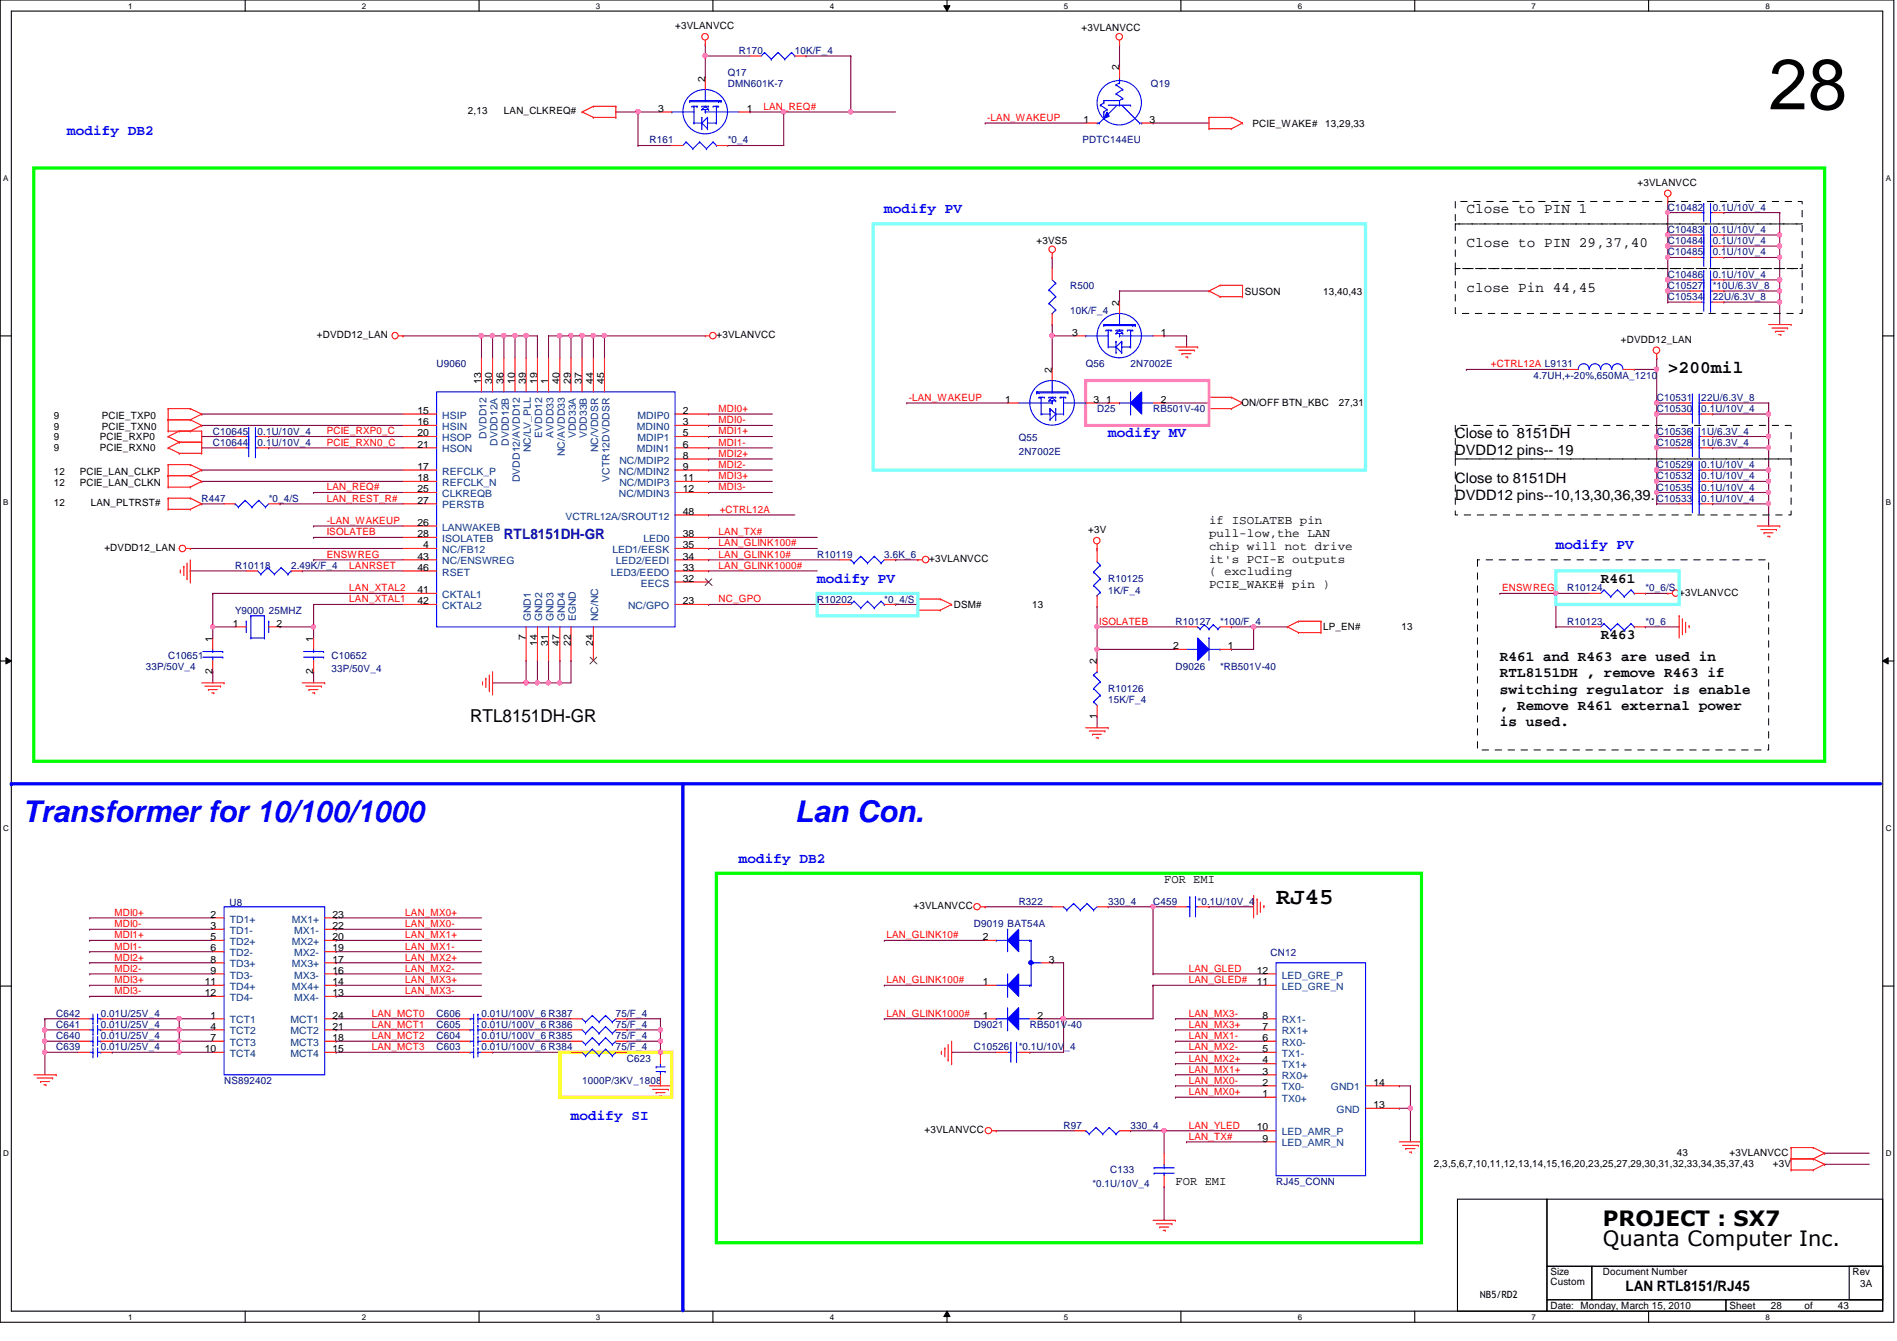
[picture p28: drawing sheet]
<svg xmlns="http://www.w3.org/2000/svg" width="297mm" height="210mm" viewBox="0 0 297 210" stroke-linecap="round" stroke-linejoin="round" font-family="sans-serif">
<defs><g id="words">
<text font-size="11.2" x="276.9" y="17.1">28</text>
<g font-size="4.7" fill="#00f">
<text x="3.5" y="128.7">Transformer for 10/100/1000</text>
<text x="124.5" y="128.7">Lan Con.</text>
</g>
<text font-size="3.6" x="199.8" y="141.4">RJ45</text>
<g font-size="3.3">
<text x="251" y="191.9">PROJECT : SX7</text>
<text x="251" y="195">Quanta Computer Inc.</text>
</g>
<g font-size="2.8">
<text x="261.2" y="58.4">&gt;200mil</text>
<text x="73.6" y="112.9">RTL8151DH-GR</text>
</g>
<g font-size="2.2" fill="#00f">
<text x="10.5" y="21.1">modify DB2</text>
<text x="138.5" y="33.4">modify PV</text>
<text x="173.5" y="68.5">modify MV</text>
<text x="243.6" y="86">modify PV</text>
<text x="128" y="91.2">modify PV</text>
<text x="115.7" y="135">modify DB2</text>
<text x="89.4" y="175.3">modify SI</text>
</g>
<g font-size="2.2">
<text x="229.6" y="33.4">Close to PIN 1</text>
<text x="229.6" y="38.6">Close to PIN 29,37,40</text>
<text x="229.6" y="45.6">close Pin 44,45</text>
<text x="227.9" y="68.6">Close to 8151DH</text>
<text x="227.9" y="71.2">DVDD12 pins-- 19</text>
<text x="227.9" y="75.6">Close to 8151DH</text>
<text x="227.9" y="78.2">DVDD12 pins--10,13,30,36,39.</text>
<text x="250.7" y="91.2">R461</text>
<text x="250.7" y="100">R463</text>
<text x="234.9" y="103.5">R461 and R463 are used in</text>
<text x="234.9" y="106">RTL8151DH , remove R463 if</text>
<text x="234.9" y="108.6">switching regulator is enable</text>
<text x="234.9" y="111.1">, Remove R461 external power</text>
<text x="234.9" y="113.7">is used.</text>
<text x="254.5" y="202">LAN RTL8151/RJ45</text>
</g>
<text font-size="2.2" fill="#000080" x="78.9" y="84.4">RTL8151DH-GR</text>
<g font-size="1.9">
<text x="189.3" y="82.1">if ISOLATEB pin</text>
<text x="189.3" y="84.1">pull-low,the LAN</text>
<text x="189.3" y="86.1">chip will not drive</text>
<text x="189.3" y="88.1">it's PCI-E outputs</text>
<text x="189.3" y="90">( excluding</text>
<text x="189.3" y="92">PCIE_WAKE# pin )</text>
<text x="182.3" y="138.2">FOR EMI</text>
<text x="184.1" y="185.5">FOR EMI</text>
</g>
<g font-size="1.6">
<text x="105.7" y="4.6">+3VLANVCC</text>
<text x="169.3" y="4.9">+3VLANVCC</text>
<text x="175.3" y="11" transform="rotate(-90 175.3 11)">2</text>
<text x="73.3" y="17.9">2,13</text>
<text x="78.9" y="17.9">LAN_CLKREQ#</text>
<text x="103.1" y="17.5">3</text>
<text x="110.4" y="12.8" transform="rotate(-90 110.4 12.8)">2</text>
<text x="116.9" y="17.5">1</text>
<text x="169.7" y="19.2">1</text>
<text x="180" y="19.2">3</text>
<text x="196.1" y="19.8">PCIE_WAKE#</text>
<text x="207.5" y="19.8">13,29,33</text>
<text x="256.4" y="29.1">+3VLANVCC</text>
<text x="162.3" y="38.2">+3VS5</text>
<text x="175.3" y="47.8" transform="rotate(-90 175.3 47.8)">2</text>
<text x="194.9" y="46.1">SUSON</text>
<text x="207.2" y="46.1">13,40,43</text>
<text x="49.6" y="53">+DVDD12_LAN</text>
<text x="112.2" y="53">+3VLANVCC</text>
<text x="167.9" y="52.5">3</text>
<text x="181.8" y="52.5">1</text>
<text x="253.8" y="53.6">+DVDD12_LAN</text>
<text x="164.7" y="58.3" transform="rotate(-90 164.7 58.3)">2</text>
<text x="8.4" y="65.6">9</text>
<text x="16" y="65.6">PCIE_TXP0</text>
<text x="65.4" y="64.8">15</text>
<text x="75.4" y="60.1" transform="rotate(-90 75.4 60.1)">13</text>
<text x="77.1" y="60.1" transform="rotate(-90 77.1 60.1)">30</text>
<text x="78.9" y="60.1" transform="rotate(-90 78.9 60.1)">36</text>
<text x="80.6" y="60.1" transform="rotate(-90 80.6 60.1)">10</text>
<text x="82.3" y="60.1" transform="rotate(-90 82.3 60.1)">39</text>
<text x="84.1" y="60.1" transform="rotate(-90 84.1 60.1)">19</text>
<text x="85.8" y="60.1" transform="rotate(-90 85.8 60.1)">1</text>
<text x="87.6" y="60.1" transform="rotate(-90 87.6 60.1)">40</text>
<text x="89.4" y="60.1" transform="rotate(-90 89.4 60.1)">29</text>
<text x="91.1" y="60.1" transform="rotate(-90 91.1 60.1)">37</text>
<text x="92.9" y="60.1" transform="rotate(-90 92.9 60.1)">44</text>
<text x="94.6" y="60.1" transform="rotate(-90 94.6 60.1)">45</text>
<text x="106.9" y="64.8">2</text>
<text x="157.4" y="63">1</text>
<text x="171.2" y="63">3</text>
<text x="173.2" y="63">1</text>
<text x="181.8" y="63">2</text>
<text x="194.4" y="63.6">ON/OFF BTN_KBC</text>
<text x="209.6" y="63.6">27,31</text>
<text x="8.4" y="70.7">9</text>
<text x="8.4" y="68.9">9</text>
<text x="8.4" y="67.3">9</text>
<text x="15.6" y="70.7">PCIE_RXN0</text>
<text x="15.6" y="68.9">PCIE_RXP0</text>
<text x="16" y="67.3">PCIE_TXN0</text>
<text x="65.4" y="66.5">16</text>
<text x="65.4" y="68.3">20</text>
<text x="65.4" y="70.1">21</text>
<text x="106.9" y="66.5">3</text>
<text x="106.9" y="68.3">5</text>
<text x="106.9" y="70.1">6</text>
<text x="106.9" y="71.8">8</text>
<text x="8.4" y="74.3">12</text>
<text x="8.4" y="76.1">12</text>
<text x="12.5" y="74.3">PCIE_LAN_CLKP</text>
<text x="12.5" y="76.1">PCIE_LAN_CLKN</text>
<text x="65.4" y="73.5">17</text>
<text x="65.4" y="75.3">18</text>
<text x="65.4" y="77">25</text>
<text x="106.9" y="73.5">9</text>
<text x="106.9" y="75.3">11</text>
<text x="106.9" y="77">12</text>
<text x="8.4" y="79.2">12</text>
<text x="14.2" y="79.2">LAN_PLTRST#</text>
<text x="65.4" y="78.8">27</text>
<text x="65.4" y="82.3">26</text>
<text x="106.9" y="80.6">48</text>
<text x="170.4" y="83.4">+3V</text>
<text x="16.3" y="86.2">+DVDD12_LAN</text>
<text x="65.4" y="89.3">46</text>
<text x="65.4" y="87.6">43</text>
<text x="65.4" y="84.1">28</text>
<text x="66.2" y="85.8">4</text>
<text x="106.9" y="84.1">38</text>
<text x="106.9" y="85.8">35</text>
<text x="106.9" y="87.6">34</text>
<text x="106.9" y="89.3">33</text>
<text x="145.5" y="88">+3VLANVCC</text>
<text x="65.4" y="94.6">42</text>
<text x="65.4" y="92.8">41</text>
<text x="106.9" y="94.6">23</text>
<text x="106.9" y="91.1">32</text>
<text x="149.3" y="95.2">DSM#</text>
<text x="161.6" y="95.2">13</text>
<text x="262.9" y="93.3">+3VLANVCC</text>
<text x="33.3" y="100.4" transform="rotate(-90 33.3 100.4)">1</text>
<text x="36.4" y="98.1">1</text>
<text x="43.3" y="98.1">2</text>
<text x="49.1" y="100.4" transform="rotate(-90 49.1 100.4)">1</text>
<text x="82.3" y="100.2" transform="rotate(-90 82.3 100.2)">7</text>
<text x="84.1" y="101.1" transform="rotate(-90 84.1 101.1)">14</text>
<text x="85.8" y="101.1" transform="rotate(-90 85.8 101.1)">31</text>
<text x="87.6" y="101.1" transform="rotate(-90 87.6 101.1)">47</text>
<text x="89.4" y="101.1" transform="rotate(-90 89.4 101.1)">22</text>
<text x="92.9" y="101.1" transform="rotate(-90 92.9 101.1)">24</text>
<text x="183.7" y="101.6">2</text>
<text x="192.3" y="101.6">1</text>
<text x="207.2" y="98.7">LP_EN#</text>
<text x="219.5" y="98.7">13</text>
<text x="33.3" y="105.5" transform="rotate(-90 33.3 105.5)">2</text>
<text x="49.1" y="105.5" transform="rotate(-90 49.1 105.5)">2</text>
<text x="171.7" y="103.9" transform="rotate(-90 171.7 103.9)">2</text>
<text x="171.7" y="112.5" transform="rotate(-90 171.7 112.5)">1</text>
<text x="33" y="143.6">2</text>
<text x="52.1" y="143.6">23</text>
<text x="143" y="142.3">+3VLANVCC</text>
<text x="33" y="145.4">3</text>
<text x="33" y="147.2">5</text>
<text x="33" y="148.9">6</text>
<text x="52.1" y="145.4">22</text>
<text x="52.1" y="147.2">20</text>
<text x="52.1" y="148.9">19</text>
<text x="153.9" y="147.2">2</text>
<text x="32.1" y="154.2">11</text>
<text x="32.1" y="155.9">12</text>
<text x="33" y="150.7">8</text>
<text x="33" y="152.4">9</text>
<text x="52.1" y="155.9">13</text>
<text x="52.1" y="154.2">14</text>
<text x="52.1" y="152.4">16</text>
<text x="52.1" y="150.7">17</text>
<text x="153.9" y="154.2">1</text>
<text x="164.3" y="150.7">3</text>
<text x="196.8" y="152.4">12</text>
<text x="196.8" y="154.2">11</text>
<text x="33" y="159.4">1</text>
<text x="33" y="161.2">4</text>
<text x="52.1" y="159.4">24</text>
<text x="52.1" y="161.2">21</text>
<text x="153.9" y="159.4">1</text>
<text x="162.5" y="159.4">2</text>
<text x="197.7" y="159.4">8</text>
<text x="197.7" y="161.2">7</text>
<text x="32.1" y="164.7">10</text>
<text x="33" y="162.9">7</text>
<text x="52.1" y="164.7">15</text>
<text x="52.1" y="162.9">18</text>
<text x="197.7" y="162.9">6</text>
<text x="197.7" y="166.5">4</text>
<text x="197.7" y="164.7">5</text>
<text x="197.7" y="168.2">3</text>
<text x="197.7" y="169.9">2</text>
<text x="197.7" y="171.7">1</text>
<text x="215.1" y="169.9">14</text>
<text x="215.1" y="173.4">13</text>
<text x="144.8" y="177.4">+3VLANVCC</text>
<text x="196.8" y="177">10</text>
<text x="197.7" y="178.7">9</text>
<text x="224.5" y="182.6">2,3,5,6,7,10,11,12,13,14,15,16,20,23,25,27,29,30,31,32,33,34,35,37,43</text>
<text x="262.5" y="180.9">43</text>
<text x="270.8" y="180.9">+3VLANVCC</text>
<text x="277.6" y="182.6">+3V</text>
<text x="231.7" y="203.2">NB5/RD2</text>
<text x="242.8" y="199.6">Size</text>
<text x="242.8" y="201.2">Custom</text>
<text x="251" y="199.6">Document Number</text>
<text x="290.1" y="199.6">Rev</text>
<text x="291.3" y="201.4">3A</text>
<text x="242.8" y="204.9">Date: Monday, March 15, 2010</text>
<text x="270.8" y="204.9">Sheet</text>
<text x="277.3" y="204.9">28</text>
<text x="282.5" y="204.9">of</text>
<text x="287.8" y="204.9">43</text>
</g>
<g font-size="1.6" fill="#000080">
<text x="114" y="11.9">Q17</text>
<text x="115.7" y="8.4">R170</text>
<text x="124.5" y="8.4">10K/F_4</text>
<text x="114" y="13.7">DMN601K-7</text>
<text x="180.2" y="13.7">Q19</text>
<text x="101.7" y="22.4">R161</text>
<text x="114" y="22.4">*0_4</text>
<text x="169.5" y="22.4">PDTC144EU</text>
<text x="261.2" y="33">C10482</text>
<text x="268.2" y="33">0.1U/10V_4</text>
<text x="261.2" y="36.5">C10483</text>
<text x="261.2" y="38.2">C10484</text>
<text x="261.2" y="40">C10485</text>
<text x="268.2" y="36.5">0.1U/10V_4</text>
<text x="268.2" y="38.2">0.1U/10V_4</text>
<text x="268.2" y="40">0.1U/10V_4</text>
<text x="167.6" y="45.3">R500</text>
<text x="261.2" y="43.5">C10486</text>
<text x="261.2" y="47">C10534</text>
<text x="261.2" y="45.3">C10527</text>
<text x="268.2" y="43.5">0.1U/10V_4</text>
<text x="268.2" y="47">22U/6.3V_8</text>
<text x="268.2" y="45.3">*10U/6.3V_8</text>
<text x="167.6" y="49.1">10K/F_4</text>
<text x="68.4" y="57.5">U9060</text>
<text x="170" y="57.5">Q56</text>
<text x="177" y="57.5">2N7002E</text>
<text x="240.1" y="59.3">4.7UH,+-20%,650MA_1210</text>
<text x="171.8" y="64.5">D25</text>
<text x="180.5" y="64.5">RB501V-40</text>
<text x="259.4" y="62.8">C10531</text>
<text x="259.4" y="64.5">C10530</text>
<text x="266.4" y="62.8">22U/6.3V_8</text>
<text x="266.4" y="64.5">0.1U/10V_4</text>
<text x="33.3" y="69.8">C10644</text>
<text x="33.3" y="68">C10645</text>
<text x="40.3" y="69.8">0.1U/10V_4</text>
<text x="40.3" y="68">0.1U/10V_4</text>
<text x="159.5" y="69.1">Q55</text>
<text x="159.5" y="71.2">2N7002E</text>
<text x="259.4" y="68">C10536</text>
<text x="259.4" y="69.8">C10528</text>
<text x="266.4" y="68">1U/6.3V_4</text>
<text x="266.4" y="69.8">1U/6.3V_4</text>
<text x="259.4" y="75">C10532</text>
<text x="259.4" y="76.8">C10535</text>
<text x="259.4" y="73.3">C10529</text>
<text x="266.4" y="75">0.1U/10V_4</text>
<text x="266.4" y="76.8">0.1U/10V_4</text>
<text x="266.4" y="73.3">0.1U/10V_4</text>
<text x="31.6" y="78.5">R447</text>
<text x="42.1" y="78.5">*0_4/S</text>
<text x="259.4" y="78.5">C10533</text>
<text x="266.4" y="78.5">0.1U/10V_4</text>
<text x="36.8" y="89.1">R10118</text>
<text x="45.6" y="89.1">2.49K/F_4</text>
<text x="128" y="87.3">R10119</text>
<text x="138.5" y="87.3">3.6K_6</text>
<text x="128" y="94.3">R10202</text>
<text x="138.5" y="94.3">*0_4/S</text>
<text x="173.5" y="91.1">R10125</text>
<text x="173.5" y="92.9">1K/F_4</text>
<text x="245.4" y="92.5">R10124</text>
<text x="257.6" y="92.5">*0_6/S</text>
<text x="36.8" y="96.1">Y9000 25MHZ</text>
<text x="184.1" y="97.8">R10127</text>
<text x="191" y="97.8">*100/F_4</text>
<text x="245.4" y="97.8">R10123</text>
<text x="257.6" y="97.8">*0_6</text>
<text x="22.8" y="104.8">33P/50V_4</text>
<text x="26.3" y="103.1">C10651</text>
<text x="51.9" y="103.1">C10652</text>
<text x="51.9" y="105.2">33P/50V_4</text>
<text x="184.1" y="104.8">D9026</text>
<text x="191" y="104.8">*RB501V-40</text>
<text x="173.5" y="108.3">R10126</text>
<text x="173.5" y="110.1">15K/F_4</text>
<text x="35.9" y="141.8">U8</text>
<text x="159.5" y="141.6">R322</text>
<text x="173.5" y="141.6">330_4</text>
<text x="180.5" y="141.6">C459</text>
<text x="187.5" y="141.6">*0.1U/10V_4</text>
<text x="152.5" y="145.1">D9019 BAT54A</text>
<text x="199" y="149.7">CN12</text>
<text x="8.8" y="160.9">C641</text>
<text x="8.8" y="159.2">C642</text>
<text x="15.8" y="160.9">0.01U/25V_4</text>
<text x="15.8" y="159.2">0.01U/25V_4</text>
<text x="68.4" y="159.2">C606</text>
<text x="68.4" y="160.9">C605</text>
<text x="75.4" y="159.2">0.01U/100V_6 R387</text>
<text x="75.4" y="160.9">0.01U/100V_6 R386</text>
<text x="96.4" y="160.9">75/F_4</text>
<text x="96.4" y="159.2">75/F_4</text>
<text x="152.5" y="160.9">D9021</text>
<text x="161.2" y="160.9">RB501V-40</text>
<text x="8.8" y="162.6">C640</text>
<text x="8.8" y="164.4">C639</text>
<text x="15.8" y="162.6">0.01U/25V_4</text>
<text x="15.8" y="164.4">0.01U/25V_4</text>
<text x="68.4" y="162.6">C604</text>
<text x="68.4" y="164.4">C603</text>
<text x="75.4" y="162.6">0.01U/100V_6 R385</text>
<text x="75.4" y="164.4">0.01U/100V_6 R384</text>
<text x="96.4" y="164.4">75/F_4</text>
<text x="96.4" y="162.6">75/F_4</text>
<text x="98.2" y="166.2">C623</text>
<text x="152.5" y="164.4">C10526</text>
<text x="159.5" y="164.4">*0.1U/10V_4</text>
<text x="35.1" y="169.7">NS892402</text>
<text x="91.1" y="169.7">1000P/3KV_1808</text>
<text x="166.5" y="176.7">R97</text>
<text x="177" y="176.7">330_4</text>
<text x="171.1" y="185.8">*0.1U/10V_4</text>
<text x="173.9" y="183.7">C133</text>
<text x="199.8" y="185.5">RJ45_CONN</text>
</g>
<g font-size="1.6" fill="#f00">
<text x="119.5" y="17.2">LAN_REQ#</text>
<text x="154.6" y="18.9">-LAN_WAKEUP</text>
<text x="233.5" y="57.5">+CTRL12A L9131</text>
<text x="112.5" y="64.5">MDI0+</text>
<text x="142.3" y="62.7">-LAN_WAKEUP</text>
<text x="51.2" y="68">PCIE_RXP0_C</text>
<text x="51.2" y="69.8">PCIE_RXN0_C</text>
<text x="112.5" y="68">MDI1+</text>
<text x="112.5" y="66.3">MDI0-</text>
<text x="112.5" y="71.5">MDI2+</text>
<text x="112.5" y="69.8">MDI1-</text>
<text x="51.2" y="76.8">LAN_REQ#</text>
<text x="112.5" y="76.8">MDI3-</text>
<text x="112.5" y="75">MDI3+</text>
<text x="112.5" y="73.2">MDI2-</text>
<text x="51.2" y="83.8">ISOLATEB</text>
<text x="51.2" y="82">-LAN_WAKEUP</text>
<text x="51.2" y="78.5">LAN_REST_R#</text>
<text x="112.5" y="83.8">LAN_TX#</text>
<text x="112.7" y="80.3">+CTRL12A</text>
<text x="51.2" y="87.3">ENSWREG</text>
<text x="54.7" y="89">LANRSET</text>
<text x="112.5" y="85.5">LAN_GLINK100#</text>
<text x="112.5" y="89">LAN_GLINK1000#</text>
<text x="112.5" y="87.3">LAN_GLINK10#</text>
<text x="54.7" y="94.3">LAN_XTAL1</text>
<text x="54.7" y="92.5">LAN_XTAL2</text>
<text x="112.5" y="94.3">NC_GPO</text>
<text x="235.2" y="92.5">ENSWREG</text>
<text x="172.1" y="97.8">ISOLATEB</text>
<text x="17.9" y="143.3">MDI0+</text>
<text x="63.5" y="143.3">LAN_MX0+</text>
<text x="17.9" y="145.1">MDI0-</text>
<text x="17.9" y="146.9">MDI1+</text>
<text x="17.9" y="148.6">MDI1-</text>
<text x="63.5" y="145.1">LAN_MX0-</text>
<text x="63.5" y="146.9">LAN_MX1+</text>
<text x="63.5" y="148.6">LAN_MX1-</text>
<text x="138.8" y="146.9">LAN_GLINK10#</text>
<text x="17.9" y="150.4">MDI2+</text>
<text x="17.9" y="152.1">MDI2-</text>
<text x="17.9" y="155.6">MDI3-</text>
<text x="17.9" y="153.9">MDI3+</text>
<text x="63.5" y="153.9">LAN_MX3+</text>
<text x="63.5" y="155.6">LAN_MX3-</text>
<text x="63.5" y="150.4">LAN_MX2+</text>
<text x="63.5" y="152.1">LAN_MX2-</text>
<text x="138.8" y="153.9">LAN_GLINK100#</text>
<text x="186.1" y="153.9">LAN_GLED#</text>
<text x="186.1" y="152.1">LAN_GLED</text>
<text x="58.2" y="159.1">LAN_MCT0</text>
<text x="58.2" y="160.9">LAN_MCT1</text>
<text x="138.8" y="159.1">LAN_GLINK1000#</text>
<text x="186.1" y="160.9">LAN_MX3+</text>
<text x="186.1" y="159.1">LAN_MX3-</text>
<text x="58.2" y="162.6">LAN_MCT2</text>
<text x="58.2" y="164.4">LAN_MCT3</text>
<text x="186.1" y="167.9">LAN_MX1+</text>
<text x="186.1" y="166.2">LAN_MX2+</text>
<text x="186.1" y="164.4">LAN_MX2-</text>
<text x="186.1" y="162.6">LAN_MX1-</text>
<text x="186.1" y="169.6">LAN_MX0-</text>
<text x="186.1" y="171.4">LAN_MX0+</text>
<text x="186.1" y="176.7">LAN_YLED</text>
<text x="186.1" y="178.4">LAN_TX#</text>
</g>
<g font-size="1.6" fill="#004080">
<text x="69.3" y="65.5">HSIP</text>
<text x="99.8" y="65.5">MDIP0</text>
<text x="69.3" y="67.3">HSIN</text>
<text x="69.3" y="69">HSOP</text>
<text x="69.3" y="70.8">HSON</text>
<text x="76.2" y="68.7" transform="rotate(-90 76.2 68.7)">DVDD12</text>
<text x="77.9" y="69.8" transform="rotate(-90 77.9 69.8)">DVDD12A</text>
<text x="79.7" y="69.8" transform="rotate(-90 79.7 69.8)">DVDD12B</text>
<text x="83.1" y="70.8" transform="rotate(-90 83.1 70.8)">NC/LV_PLL</text>
<text x="84.9" y="68.6" transform="rotate(-90 84.9 68.6)">EVDD12</text>
<text x="86.7" y="68.6" transform="rotate(-90 86.7 68.6)">AVDD33</text>
<text x="88.4" y="71.4" transform="rotate(-90 88.4 71.4)">NC/AVDD33</text>
<text x="90.2" y="68.6" transform="rotate(-90 90.2 68.6)">VDD33A</text>
<text x="91.9" y="68.6" transform="rotate(-90 91.9 68.6)">VDD33B</text>
<text x="93.7" y="70.8" transform="rotate(-90 93.7 70.8)">NC/VDDSR</text>
<text x="99.7" y="67.3">MDIN0</text>
<text x="99.7" y="70.8">MDIN1</text>
<text x="99.8" y="69">MDIP1</text>
<text x="69.3" y="74.3">REFCLK_P</text>
<text x="69.3" y="76.1">REFCLK_N</text>
<text x="69.3" y="77.8">CLKREQB</text>
<text x="81.4" y="75.5" transform="rotate(-90 81.4 75.5)">DVDD12/AVDD12</text>
<text x="95.4" y="75.4" transform="rotate(-90 95.4 75.4)">VCTR12DVDDSR</text>
<text x="96.9" y="74.3">NC/MDIN2</text>
<text x="96.9" y="77.8">NC/MDIN3</text>
<text x="97" y="72.6">NC/MDIP2</text>
<text x="97" y="76.1">NC/MDIP3</text>
<text x="69.3" y="79.6">PERSTB</text>
<text x="69.3" y="83.1">LANWAKEB</text>
<text x="88.6" y="81.3">VCTRL12A/SROUT12</text>
<text x="69.3" y="86.6">NC/FB12</text>
<text x="69.3" y="88.3">NC/ENSWREG</text>
<text x="69.3" y="84.8">ISOLATEB</text>
<text x="95.9" y="86.6">LED1/EESK</text>
<text x="96.4" y="88.3">LED2/EEDI</text>
<text x="100.8" y="84.8">LED0</text>
<text x="69.3" y="90.1">RSET</text>
<text x="69.3" y="95.3">CKTAL2</text>
<text x="69.3" y="93.6">CKTAL1</text>
<text x="95.6" y="90.1">LED3/EEDO</text>
<text x="98.3" y="95.3">NC/GPO</text>
<text x="100.3" y="91.8">EECS</text>
<text x="83.1" y="97.2" transform="rotate(-90 83.1 97.2)">GND1</text>
<text x="84.9" y="97.2" transform="rotate(-90 84.9 97.2)">GND2</text>
<text x="86.7" y="97.2" transform="rotate(-90 86.7 97.2)">GND3</text>
<text x="88.4" y="97.2" transform="rotate(-90 88.4 97.2)">GND4</text>
<text x="90.2" y="97.2" transform="rotate(-90 90.2 97.2)">EGND</text>
<text x="93.7" y="97.2" transform="rotate(-90 93.7 97.2)">NC/NC</text>
<text x="36" y="144.4">TD1+</text>
<text x="36" y="146.2">TD1-</text>
<text x="36" y="147.9">TD2+</text>
<text x="36" y="149.7">TD2-</text>
<text x="45.7" y="144.4">MX1+</text>
<text x="45.7" y="147.9">MX2+</text>
<text x="46.1" y="146.2">MX1-</text>
<text x="46.1" y="149.7">MX2-</text>
<text x="36" y="151.4">TD3+</text>
<text x="36" y="153.2">TD3-</text>
<text x="36" y="154.9">TD4+</text>
<text x="45.7" y="154.9">MX4+</text>
<text x="45.7" y="151.4">MX3+</text>
<text x="46.1" y="153.2">MX3-</text>
<text x="200.7" y="153.2">LED_GRE_P</text>
<text x="200.7" y="154.9">LED_GRE_N</text>
<text x="36" y="160.2">TCT1</text>
<text x="36" y="161.9">TCT2</text>
<text x="36" y="156.7">TD4-</text>
<text x="45.5" y="160.2">MCT1</text>
<text x="45.5" y="161.9">MCT2</text>
<text x="46.1" y="156.7">MX4-</text>
<text x="200.7" y="160.2">RX1-</text>
<text x="200.7" y="161.9">RX1+</text>
<text x="36" y="163.7">TCT3</text>
<text x="36" y="165.4">TCT4</text>
<text x="45.5" y="165.4">MCT4</text>
<text x="45.5" y="163.7">MCT3</text>
<text x="200.7" y="163.7">RX0-</text>
<text x="200.7" y="167.2">TX1+</text>
<text x="200.7" y="165.4">TX1-</text>
<text x="200.7" y="169">RX0+</text>
<text x="200.7" y="170.7">TX0-</text>
<text x="200.7" y="172.5">TX0+</text>
<text x="208.4" y="170.7">GND1</text>
<text x="200.7" y="177.7">LED_AMR_P</text>
<text x="200.7" y="179.5">LED_AMR_N</text>
<text x="209.3" y="174.2">GND</text>
</g>
<g font-size="1.3">
<text x="20.1" y="1.4">1</text>
<text x="56.7" y="1.4">2</text>
<text x="93.3" y="1.4">3</text>
<text x="129.9" y="1.4">4</text>
<text x="166.6" y="1.4">5</text>
<text x="203.2" y="1.4">6</text>
<text x="239.8" y="1.4">7</text>
<text x="276.4" y="1.4">8</text>
<text x=".5" y="28.3">A</text>
<text x="295.3" y="28.3">A</text>
<text x=".5" y="79.1">B</text>
<text x="295.3" y="79.1">B</text>
<text x=".5" y="130">C</text>
<text x="295.3" y="130">C</text>
<text x=".5" y="180.9">D</text>
<text x="295.3" y="180.9">D</text>
<text x="20.1" y="206.6">1</text>
<text x="56.7" y="206.6">2</text>
<text x="93.3" y="206.6">3</text>
<text x="129.9" y="206.6">4</text>
<text x="166.6" y="206.6">5</text>
<text x="203.2" y="206.6">6</text>
<text x="239.8" y="206.6">7</text>
<text x="276.4" y="206.6">8</text>
</g>
</g></defs>
<path d="M0 0h296.5v207h-296.5zM1.8 1.7h293v203.5h-293z" fill="none" stroke="#000" stroke-width=".17"/>
<g fill="#fff">
<path d="M20.1 .2h.6v1.4h-.6z"/>
<path d="M20.1 205.4h.6v1.4h-.6z"/>
</g>
<path d="M38.4 0v1.7M38.4 205.2v1.8" fill="none" stroke="#000" stroke-width=".17"/>
<g fill="#fff">
<path d="M56.7 .2h.7v1.4h-.7z"/>
<path d="M56.7 205.4h.7v1.4h-.7z"/>
</g>
<path d="M75 0v1.7M75 205.2v1.8" fill="none" stroke="#000" stroke-width=".17"/>
<g fill="#fff">
<path d="M93.3 .2h.7v1.4h-.7z"/>
<path d="M93.3 205.4h.7v1.4h-.7z"/>
</g>
<path d="M111.6 0v1.7M111.6 205.2v1.8" fill="none" stroke="#000" stroke-width=".17"/>
<g fill="#fff">
<path d="M129.9 .2h.7v1.4h-.7z"/>
<path d="M129.9 205.4h.7v1.4h-.7z"/>
</g>
<path d="M148.3 0v1.7M148.3 205.2v1.8" fill="none" stroke="#000" stroke-width=".17"/>
<path d="M147.8 .9h1l-.5 .8zM148.3 205.2l.5 .9h-1z" fill="#000"/>
<path d="M147.8 .9h1l-.5 .8zM148.3 205.2l.5 .9h-1z" fill="none" stroke="#000" stroke-width=".16"/>
<g fill="#fff">
<path d="M166.6 .2h.7v1.4h-.7z"/>
<path d="M166.6 205.4h.7v1.4h-.7z"/>
</g>
<path d="M184.9 0v1.7M184.9 205.2v1.8" fill="none" stroke="#000" stroke-width=".17"/>
<g fill="#fff">
<path d="M203.2 .2h.7v1.4h-.7z"/>
<path d="M203.2 205.4h.7v1.4h-.7z"/>
</g>
<path d="M221.5 0v1.7M221.5 205.2v1.8" fill="none" stroke="#000" stroke-width=".17"/>
<g fill="#fff">
<path d="M239.8 .2h.7v1.4h-.7z"/>
<path d="M239.8 205.4h.7v1.4h-.7z"/>
</g>
<path d="M258.1 0v1.7M258.1 205.2v1.8" fill="none" stroke="#000" stroke-width=".17"/>
<g fill="#fff">
<path d="M276.4 .2h.7v1.4h-.7z"/>
<path d="M276.4 205.4h.7v1.4h-.7z"/>
<path d="M.5 27.1h.8v1.4h-.8z"/>
<path d="M295.3 27.1h.8v1.4h-.8z"/>
<path d="M.5 78h.8v1.4h-.8z"/>
<path d="M295.3 78h.8v1.4h-.8z"/>
</g>
<path d="M0 52.6h1.8M294.8 52.6h1.7" fill="none" stroke="#000" stroke-width=".17"/>
<g fill="#fff">
<path d="M.5 128.9h.9v1.4h-.9z"/>
<path d="M295.3 128.9h.9v1.4h-.9z"/>
</g>
<path d="M0 103.5h1.8M294.8 103.5h1.7" fill="none" stroke="#000" stroke-width=".17"/>
<path d="M.9 103l.9 .5-.9 .4zM294.8 103.5l.9-.5v.9z" fill="#000"/>
<path d="M.9 103l.9 .5-.9 .4zM294.8 103.5l.9-.5v.9z" fill="none" stroke="#000" stroke-width=".16"/>
<g fill="#fff">
<path d="M.5 179.7h.9v1.4h-.9z"/>
<path d="M295.3 179.7h.9v1.4h-.9z"/>
</g>
<path d="M0 154.3h1.8M294.8 154.3h1.7" fill="none" stroke="#000" stroke-width=".17"/>
<path d="M52.6 145.5h.1M52.6 143.7h.1M52.6 154.2h.1M52.6 145.5h22.8M52.6 143.7h22.8M52.6 154.2h22.8M28.1 163h.1M28.1 163h5.2" fill="none" stroke="#800040" stroke-width=".17"/>
<circle cx="28" cy="163" r=".32" fill="#f0f"/>
<circle cx="28" cy="163" r=".32" fill="none" stroke="#f0f" stroke-width=".17"/>
<path d="M7 164.7h.1M7 164.7v3.5" fill="none" stroke="#800040" stroke-width=".17"/>
<circle cx="7" cy="164.7" r=".32" fill="#f0f"/>
<circle cx="7" cy="164.7" r=".32" fill="none" stroke="#f0f" stroke-width=".17"/>
<path d="M28.1 161.2h.1M28.1 161.2h5.2" fill="none" stroke="#800040" stroke-width=".17"/>
<circle cx="28" cy="161.2" r=".33" fill="#f0f"/>
<circle cx="28" cy="161.2" r=".33" fill="none" stroke="#f0f" stroke-width=".17"/>
<path d="M28.1 164.7h.1M28.1 164.7h5.2" fill="none" stroke="#800040" stroke-width=".17"/>
<circle cx="28" cy="164.7" r=".32" fill="#f0f"/>
<circle cx="28" cy="164.7" r=".32" fill="none" stroke="#f0f" stroke-width=".17"/>
<g fill="none" stroke="#800040" stroke-width=".17">
<path d="M28.1 159.5h.1M28.1 159.5h5.2M52.6 147.2h.1M52.6 156h.1M52.6 149h.1M52.6 150.7h.1M52.6 152.4h.1M52.6 147.2h22.8M52.6 156h22.8M52.6 149h22.8M52.6 150.7h22.8M52.6 152.4h22.8"/>
<path d="M180.5 154.2h.1M180.5 154.2h17.6M182.3 177h.1M182.3 177h15.8"/>
</g>
<circle cx="182.3" cy="177" r=".32" fill="#f0f"/>
<circle cx="182.3" cy="177" r=".32" fill="none" stroke="#f0f" stroke-width=".17"/>
<g fill="none" stroke="#800040" stroke-width=".17">
<path d="M180.5 152.4h.1M180.5 141.9h.1M180.5 141.9h3.6M180.5 152.4h17.6M184.1 159.5h.1M184.1 159.5h14M189.3 141.9h.1M189.3 141.9h7M184.1 161.2h.1M184.1 168.2h.1M184.1 166.5h.1M184.1 164.7h.1"/>
<path d="M184.1 163h.1M184.1 170h.1M184.1 171.7h.1M184.1 161.2h14M184.1 168.2h14M184.1 166.5h14M184.1 164.7h14M184.1 163h14M184.1 170h14M184.1 171.7h14"/>
</g>
<circle cx="180.5" cy="141.9" r=".32" fill="#f0f"/>
<circle cx="180.5" cy="141.9" r=".32" fill="none" stroke="#f0f" stroke-width=".17"/>
<g fill="none" stroke="#800040" stroke-width=".17">
<path d="M52.6 159.5h.1M52.6 159.5h19.3M77.1 159.5h.1M77.1 159.5h12.3M52.6 161.2h.1M52.6 163h.1M52.6 164.7h.1M52.6 161.2h19.3M52.6 163h19.3M52.6 164.7h19.3M77.1 163h.1M77.1 161.2h.1"/>
<path d="M77.1 161.2h12.3M77.1 163h12.3M103.4 163h.1M103.4 163v1.7"/>
</g>
<circle cx="103.4" cy="164.7" r=".32" fill="#f0f"/>
<circle cx="103.4" cy="164.7" r=".32" fill="none" stroke="#f0f" stroke-width=".17"/>
<circle cx="103.4" cy="163" r=".32" fill="#f0f"/>
<circle cx="103.4" cy="163" r=".32" fill="none" stroke="#f0f" stroke-width=".17"/>
<g fill="none" stroke="#800040" stroke-width=".17">
<path d="M28.1 159.5v1.7M154.3 141.9h.1M154.3 141.9h10.5M173.5 141.9h.1M173.5 141.9h7M180.5 141.9h.1M180.5 141.9v10.5M28.1 161.2h.1M77.1 164.7h.1M77.1 164.7h12.3M98.2 161.2h.1M98.2 161.2h5.2"/>
<path d="M156 177h.1M156 177h12.3M219.1 170h.1M219.1 173.5h.1M219.1 170h1.7M219.1 173.5h1.7M285.7 182.2h.1M285.7 180.5h.1M285.7 182.2h7M285.7 180.5h7"/>
</g>
<circle cx="28" cy="159.4" r=".32" fill="#f0f"/>
<circle cx="28" cy="159.4" r=".32" fill="none" stroke="#f0f" stroke-width=".17"/>
<g fill="none" stroke="#800040" stroke-width=".17">
<path d="M78.9 52.6h.1M78.9 52.6h1.7M111 94.6h.1M111 94.6h20.5M140.2 94.6h.1M140.2 94.6h3.5M17.6 159.5h.1M17.6 159.5h10.5M17.6 164.7h.1M17.6 163h.1M17.6 161.2h.1M17.6 164.7h10.5"/>
<path d="M17.6 163h10.5M17.6 161.2h10.5v3.5M28.1 164.7h.1M28.1 163h.1"/>
</g>
<circle cx="78.9" cy="52.5" r=".34" fill="#f0f"/>
<circle cx="78.9" cy="52.5" r=".34" fill="none" stroke="#f0f" stroke-width=".17"/>
<path d="M63.1 52.6h.1M63.1 52.6h12.3M80.6 52.6h.1M80.6 52.6v3.4M49.1 84.1h.1M49.1 84.1h14" fill="none" stroke="#800040" stroke-width=".17"/>
<circle cx="75.4" cy="52.5" r=".33" fill="#f0f"/>
<circle cx="75.4" cy="52.5" r=".33" fill="none" stroke="#f0f" stroke-width=".17"/>
<path d="M91.1 52.6h.1M91.1 52.6h1.8M92.9 52.6h.1M92.9 52.6v3.4" fill="none" stroke="#800040" stroke-width=".17"/>
<circle cx="92.9" cy="52.5" r=".33" fill="#f0f"/>
<circle cx="92.9" cy="52.5" r=".33" fill="none" stroke="#f0f" stroke-width=".17"/>
<path d="M82.4 52.6h.1M82.4 52.6h1.8M94.7 52.6h.1M94.7 52.6v3.4" fill="none" stroke="#800040" stroke-width=".17"/>
<circle cx="94.6" cy="52.5" r=".33" fill="#f0f"/>
<circle cx="94.6" cy="52.5" r=".33" fill="none" stroke="#f0f" stroke-width=".17"/>
<path d="M75.4 52.6h.1M75.4 52.6v3.4M80.6 52.6h.1M80.6 52.6h1.8M84.2 52.6h.1M84.2 52.6v3.4M92.9 52.6h.1M92.9 52.6h17.5M94.7 52.6h.1" fill="none" stroke="#800040" stroke-width=".17"/>
<circle cx="82.4" cy="52.5" r=".34" fill="#f0f"/>
<circle cx="82.4" cy="52.5" r=".34" fill="none" stroke="#f0f" stroke-width=".17"/>
<circle cx="80.6" cy="52.5" r=".33" fill="#f0f"/>
<circle cx="80.6" cy="52.5" r=".33" fill="none" stroke="#f0f" stroke-width=".17"/>
<path d="M82.4 52.6h.1M82.4 52.6v3.4M85.9 52.6h.1M85.9 52.6v3.4M89.4 52.6h.1M89.4 52.6v3.4M111 85.9h.1M111 89.4h.1M111 85.9h17M111 89.4h17" fill="none" stroke="#800040" stroke-width=".17"/>
<circle cx="89.4" cy="52.5" r=".33" fill="#f0f"/>
<circle cx="89.4" cy="52.5" r=".33" fill="none" stroke="#f0f" stroke-width=".17"/>
<path d="M29.8 89.4h.1M29.8 89.4h8.8M47.3 89.4h.1M47.3 89.4h15.8M49.1 82.3h.1M49.1 82.3h14M111 84.1h.1M111 84.1h17M82.4 103.4h.1M82.4 103.4v3.5" fill="none" stroke="#800040" stroke-width=".17"/>
<circle cx="82.4" cy="106.9" r=".33" fill="#f0f"/>
<circle cx="82.4" cy="106.9" r=".33" fill="none" stroke="#f0f" stroke-width=".17"/>
<path d="M77.1 52.6h.1M77.1 52.6v3.4M85.9 52.6h.1M85.9 52.6h1.8M91.1 52.6h.1M91.1 52.6v3.4" fill="none" stroke="#800040" stroke-width=".17"/>
<circle cx="91.1" cy="52.5" r=".34" fill="#f0f"/>
<circle cx="91.1" cy="52.5" r=".34" fill="none" stroke="#f0f" stroke-width=".17"/>
<path d="M75.4 52.6h.1M75.4 52.6h1.7M89.4 52.6h.1M89.4 52.6h1.7M29.8 85.9h.1M29.8 85.9h33.3M49.1 87.6h.1M49.1 87.6h14M111 80.6h.1M111 80.6h13.5" fill="none" stroke="#800040" stroke-width=".17"/>
<circle cx="75.4" cy="52.5" r=".33" fill="#f0f"/>
<circle cx="75.4" cy="52.5" r=".33" fill="none" stroke="#f0f" stroke-width=".17"/>
<path d="M78.9 52.6h.1M78.9 52.6v3.4M87.7 52.6h.1M87.7 52.6v3.4" fill="none" stroke="#800040" stroke-width=".17"/>
<circle cx="87.6" cy="52.5" r=".34" fill="#f0f"/>
<circle cx="87.6" cy="52.5" r=".34" fill="none" stroke="#f0f" stroke-width=".17"/>
<path d="M87.7 52.6h.1M87.7 52.6h1.7M49.1 77.1h.1M49.1 77.1h14M33.3 98.1h.1M33.3 98.1h3.5M49.1 98.1h.1M49.1 98.1v1.8M111 87.6h.1M111 87.6h20.5M140.2 87.6h.1M140.2 87.6h3.5" fill="none" stroke="#800040" stroke-width=".17"/>
<circle cx="49.1" cy="98.1" r=".32" fill="#f0f"/>
<circle cx="49.1" cy="98.1" r=".32" fill="none" stroke="#f0f" stroke-width=".17"/>
<path d="M77.1 52.6h.1M77.1 52.6h1.8" fill="none" stroke="#800040" stroke-width=".17"/>
<circle cx="77.1" cy="52.5" r=".33" fill="#f0f"/>
<circle cx="77.1" cy="52.5" r=".33" fill="none" stroke="#f0f" stroke-width=".17"/>
<path d="M33.3 98.1h.1M33.3 98.1v1.8M43.9 98.1h.1M43.9 98.1h5.2" fill="none" stroke="#800040" stroke-width=".17"/>
<circle cx="33.3" cy="98.1" r=".32" fill="#f0f"/>
<circle cx="33.3" cy="98.1" r=".32" fill="none" stroke="#f0f" stroke-width=".17"/>
<g fill="none" stroke="#800040" stroke-width=".17">
<path d="M255.9 57.8h.1M255.9 57.8h3.5M261.2 43.8h.1M261.2 43.8h3.5M31.6 66.6h.1M31.6 64.8h.1M31.6 75.4h.1M31.6 73.6h.1M31.6 78.9h.1M31.6 68.3h.1M31.6 70.1h.1M31.6 66.6h31.5"/>
<path d="M31.6 64.8h31.5M31.6 75.4h31.5M31.6 73.6h31.5M31.6 78.9h3.5M31.6 68.3h5.2M31.6 70.1h5.2M42.1 68.3h.1M42.1 70.1h.1M42.1 68.3h21M42.1 70.1h21M43.9 78.9h.1M43.9 78.9h19.2"/>
<path d="M111 68.3h.1M111 66.6h.1M111 71.8h.1M111 77.1h.1M111 64.8h.1M111 75.4h.1M111 70.1h.1M111 73.6h.1M111 66.6h9.9M111 64.8h9.9M111 75.4h9.9M111 73.6h9.9"/>
<path d="M111 68.3h9.9M111 70.1h9.9M111 71.8h9.9M111 77.1h9.9M259.4 70.1h.1M259.4 70.1v3.5M33.3 92.9h.1M33.3 92.9h29.8M33.3 92.9v5.2M49.1 94.6h.1M49.1 94.6h14M49.1 94.6v3.5"/>
<path d="M33.3 105.2h.1M33.3 105.2v1.7M49.1 105.2h.1M49.1 105.2v1.7"/>
</g>
<circle cx="259.4" cy="73.6" r=".33" fill="#f0f"/>
<circle cx="259.4" cy="73.6" r=".33" fill="none" stroke="#f0f" stroke-width=".17"/>
<circle cx="259.4" cy="70.1" r=".33" fill="#f0f"/>
<circle cx="259.4" cy="70.1" r=".33" fill="none" stroke="#f0f" stroke-width=".17"/>
<path d="M259.4 64.8h.1M259.4 64.8v3.5" fill="none" stroke="#800040" stroke-width=".17"/>
<circle cx="259.4" cy="64.8" r=".33" fill="#f0f"/>
<circle cx="259.4" cy="64.8" r=".33" fill="none" stroke="#f0f" stroke-width=".17"/>
<path d="M261.2 31.5h.1M261.2 31.5v1.8M259.4 73.6h.1M259.4 70.1h.1M259.4 68.3h.1M259.4 73.6h3.5M259.4 70.1h3.5M259.4 68.3h3.5" fill="none" stroke="#800040" stroke-width=".17"/>
<circle cx="261.1" cy="33.2" r=".32" fill="#f0f"/>
<circle cx="261.1" cy="33.2" r=".32" fill="none" stroke="#f0f" stroke-width=".17"/>
<path d="M259.4 77.1h.1M259.4 63.1h.1M259.4 77.1h3.5M259.4 63.1h3.5" fill="none" stroke="#800040" stroke-width=".17"/>
<circle cx="259.4" cy="63.1" r=".32" fill="#f0f"/>
<circle cx="259.4" cy="63.1" r=".32" fill="none" stroke="#f0f" stroke-width=".17"/>
<path d="M269.9 43.8h.1M269.9 43.8h8.8M259.4 75.4h.1M259.4 75.4v1.7" fill="none" stroke="#800040" stroke-width=".17"/>
<circle cx="259.4" cy="77.1" r=".32" fill="#f0f"/>
<circle cx="259.4" cy="77.1" r=".32" fill="none" stroke="#f0f" stroke-width=".17"/>
<circle cx="259.4" cy="75.3" r=".32" fill="#f0f"/>
<circle cx="259.4" cy="75.3" r=".32" fill="none" stroke="#f0f" stroke-width=".17"/>
<path d="M261.2 33.3h.1M261.2 36.8h.1M261.2 33.3h3.5M261.2 36.8h3.5" fill="none" stroke="#800040" stroke-width=".17"/>
<circle cx="261.1" cy="36.8" r=".32" fill="#f0f"/>
<circle cx="261.1" cy="36.8" r=".32" fill="none" stroke="#f0f" stroke-width=".17"/>
<path d="M261.2 36.8h.1M261.2 33.3h.1M261.2 33.3v5.2M261.2 43.8h.1M261.2 43.8v1.8M259.4 63.1h.1M259.4 64.8h.1M259.4 63.1v1.7M259.4 64.8h3.5M268.2 75.4h.1M268.2 75.4h8.7" fill="none" stroke="#800040" stroke-width=".17"/>
<circle cx="261.1" cy="43.8" r=".33" fill="#f0f"/>
<circle cx="261.1" cy="43.8" r=".33" fill="none" stroke="#f0f" stroke-width=".17"/>
<path d="M261.2 45.6h.1M261.2 45.6h3.5M278.7 47.3h.1M278.7 47.3v3.5" fill="none" stroke="#800040" stroke-width=".17"/>
<circle cx="278.6" cy="47.3" r=".33" fill="#f0f"/>
<circle cx="278.6" cy="47.3" r=".33" fill="none" stroke="#f0f" stroke-width=".17"/>
<path d="M261.2 38.5h.1M261.2 38.5h3.5M261.2 38.5v1.8M259.4 78.9h.1M259.4 77.1h.1M259.4 78.9h3.5M259.4 77.1v1.8" fill="none" stroke="#800040" stroke-width=".17"/>
<circle cx="261.1" cy="38.5" r=".33" fill="#f0f"/>
<circle cx="261.1" cy="38.5" r=".33" fill="none" stroke="#f0f" stroke-width=".17"/>
<path d="M261.2 45.6h.1M261.2 45.6v1.7" fill="none" stroke="#800040" stroke-width=".17"/>
<circle cx="261.1" cy="45.5" r=".32" fill="#f0f"/>
<circle cx="261.1" cy="45.5" r=".32" fill="none" stroke="#f0f" stroke-width=".17"/>
<path d="M259.4 57.8h.1M259.4 57.8v5.3M261.2 47.3h.1M261.2 47.3h3.5M259.4 75.4h.1M259.4 75.4h3.5" fill="none" stroke="#800040" stroke-width=".17"/>
<circle cx="259.4" cy="57.8" r=".32" fill="#f0f"/>
<circle cx="259.4" cy="57.8" r=".32" fill="none" stroke="#f0f" stroke-width=".17"/>
<path d="M229.6 57.8h.1M229.6 57.8h15.8M259.4 68.3h.1M259.4 68.3v1.8" fill="none" stroke="#800040" stroke-width=".17"/>
<circle cx="259.4" cy="68.3" r=".32" fill="#f0f"/>
<circle cx="259.4" cy="68.3" r=".32" fill="none" stroke="#f0f" stroke-width=".17"/>
<path d="M261.2 40.3h.1M261.2 40.3v3.5" fill="none" stroke="#800040" stroke-width=".17"/>
<circle cx="261.1" cy="43.8" r=".33" fill="#f0f"/>
<circle cx="261.1" cy="43.8" r=".33" fill="none" stroke="#f0f" stroke-width=".17"/>
<circle cx="261.1" cy="40.3" r=".32" fill="#f0f"/>
<circle cx="261.1" cy="40.3" r=".32" fill="none" stroke="#f0f" stroke-width=".17"/>
<path d="M261.2 40.3h.1M261.2 40.3h3.5M269.9 40.3h.1M269.9 40.3h8.8M268.2 78.9h.1M268.2 78.9h8.7" fill="none" stroke="#800040" stroke-width=".17"/>
<circle cx="278.7" cy="40.3" r=".32" fill="#f0f"/>
<circle cx="278.7" cy="40.3" r=".32" fill="none" stroke="#f0f" stroke-width=".17"/>
<path d="M259.4 56h.1M259.4 56v1.8M259.4 73.6h.1M259.4 73.6v1.8M243.6 92.9h.1M243.6 98.1h.1M243.6 92.9h5.3M243.6 98.1h5.3M243.6 92.9v5.2" fill="none" stroke="#800040" stroke-width=".17"/>
<circle cx="243.6" cy="92.9" r=".32" fill="#f0f"/>
<circle cx="243.6" cy="92.9" r=".32" fill="none" stroke="#f0f" stroke-width=".17"/>
<g fill="none" stroke="#800040" stroke-width=".17">
<path d="M234.9 92.9h.1M234.9 92.9h8.7M257.6 92.9h.1M257.6 98.1h.1M257.6 92.9h3.6M257.6 98.1h5.3M166.5 159.5h.1M166.5 150.7h.1M166.5 159.5h14M166.5 150.7v8.8M149 164.7h.1M149 164.7h7"/>
<path d="M161.2 164.7h.1M161.2 164.7h5.3"/>
</g>
<circle cx="166.5" cy="159.4" r=".33" fill="#f0f"/>
<circle cx="166.5" cy="159.4" r=".33" fill="none" stroke="#f0f" stroke-width=".17"/>
<path d="M138.5 154.2h.1M138.5 159.5h.1M138.5 154.2h15.8M138.5 159.5h15.8M163 159.5h.1M163 159.5h3.5M164.8 150.7h.1M164.8 150.7h1.7M166.5 159.5h.1M166.5 159.5v5.2" fill="none" stroke="#800040" stroke-width=".17"/>
<circle cx="166.5" cy="159.4" r=".33" fill="#f0f"/>
<circle cx="166.5" cy="159.4" r=".33" fill="none" stroke="#f0f" stroke-width=".17"/>
<g fill="none" stroke="#800040" stroke-width=".17">
<path d="M87.7 103.4h.1M87.7 103.4v3.5M7 159.5h.1M7 159.5h5.3M14.1 150.7h.1M14.1 145.5h.1M14.1 152.4h.1M14.1 147.2h.1M14.1 156h.1M14.1 154.2h.1M14.1 149h.1M14.1 143.7h.1"/>
<path d="M14.1 147.2h19.2M14.1 150.7h19.2M14.1 145.5h19.2M14.1 152.4h19.2M14.1 156h19.2M14.1 154.2h19.2M14.1 149h19.2M14.1 143.7h19.2M138.5 147.2h.1M138.5 147.2h15.8"/>
</g>
<circle cx="87.6" cy="106.9" r=".33" fill="#f0f"/>
<circle cx="87.6" cy="106.9" r=".33" fill="none" stroke="#f0f" stroke-width=".17"/>
<path d="M84.2 103.4h.1M84.2 103.4v3.5M85.9 106.9h.1M85.9 106.9h1.8M89.4 103.4h.1M89.4 103.4v3.5M177 177h.1M177 177h5.3" fill="none" stroke="#800040" stroke-width=".17"/>
<circle cx="84.1" cy="106.9" r=".32" fill="#f0f"/>
<circle cx="84.1" cy="106.9" r=".32" fill="none" stroke="#f0f" stroke-width=".17"/>
<path d="M85.9 103.4h.1M85.9 103.4v3.5" fill="none" stroke="#800040" stroke-width=".17"/>
<circle cx="85.9" cy="106.9" r=".32" fill="#f0f"/>
<circle cx="85.9" cy="106.9" r=".32" fill="none" stroke="#f0f" stroke-width=".17"/>
<path d="M268.2 73.6h.1M268.2 73.6h8.7M276.9 68.3h.1M276.9 68.3v1.8M7 161.2h.1M7 161.2v1.8M182.3 177h.1M182.3 177v3.5" fill="none" stroke="#800040" stroke-width=".17"/>
<circle cx="276.9" cy="68.3" r=".32" fill="#f0f"/>
<circle cx="276.9" cy="68.3" r=".32" fill="none" stroke="#f0f" stroke-width=".17"/>
<path d="M278.7 36.8h.1M278.7 36.8v1.7M276.9 63.1h.1M276.9 63.1v1.7" fill="none" stroke="#800040" stroke-width=".17"/>
<circle cx="278.7" cy="36.8" r=".32" fill="#f0f"/>
<circle cx="278.7" cy="36.8" r=".32" fill="none" stroke="#f0f" stroke-width=".17"/>
<g fill="none" stroke="#800040" stroke-width=".17">
<path d="M110.4 8.8h.1M110.4 8.8h7M110.4 8.8v3.4M154.3 19.3h.1M154.3 19.3h15.7M175.3 7h.1M175.3 7v3.5M180.5 19.3h.1M180.5 19.3h8.8M185.8 178.7h.1M185.8 178.7h12.3M182.3 185.8h.1"/>
<path d="M182.3 185.8v5.2"/>
</g>
<circle cx="110.4" cy="8.7" r=".33" fill="#f0f"/>
<circle cx="110.4" cy="8.7" r=".33" fill="none" stroke="#f0f" stroke-width=".17"/>
<path d="M122.7 17.5h.1M126.2 8.8h.1M126.2 8.8h7M133.2 8.8h.1M133.2 8.8v8.7h-10.5" fill="none" stroke="#800040" stroke-width=".17"/>
<circle cx="122.7" cy="17.5" r=".34" fill="#f0f"/>
<circle cx="122.7" cy="17.5" r=".34" fill="none" stroke="#f0f" stroke-width=".17"/>
<path d="M99.9 17.5h.1M99.9 17.5h3.5" fill="none" stroke="#800040" stroke-width=".17"/>
<circle cx="99.9" cy="17.5" r=".34" fill="#f0f"/>
<circle cx="99.9" cy="17.5" r=".34" fill="none" stroke="#f0f" stroke-width=".17"/>
<path d="M133.2 17.5h.1M133.2 17.5h7" fill="none" stroke="#800040" stroke-width=".17"/>
<circle cx="133.2" cy="17.5" r=".33" fill="#f0f"/>
<circle cx="133.2" cy="17.5" r=".33" fill="none" stroke="#f0f" stroke-width=".17"/>
<g fill="none" stroke="#800040" stroke-width=".17">
<path d="M96.4 17.5h.1M96.4 17.5h3.5M99.9 17.5h.1M99.9 17.5v5.3M110.4 7h.1M110.4 7v1.8M117.4 17.5h.1M117.4 17.5h5.3M122.7 17.5h.1M122.7 17.5v5.3h-8.7M99.9 22.8h.1M99.9 22.8h5.3"/>
<path d="M114 22.8h.1M269.9 36.8h.1M269.9 36.8h8.8M269.9 45.6h.1M269.9 45.6h8.8M278.7 45.6h.1M278.7 45.6v1.7M82.4 106.9h.1M82.4 106.9h1.8M103.4 159.5h.1M103.4 159.5v1.7M180.5 154.2h.1"/>
<path d="M180.5 154.2v5.3"/>
</g>
<circle cx="278.7" cy="45.5" r=".32" fill="#f0f"/>
<circle cx="278.7" cy="45.5" r=".32" fill="none" stroke="#f0f" stroke-width=".17"/>
<path d="M269.9 33.3h.1M269.9 33.3h8.8M278.7 33.3h.1M278.7 33.3v3.5M268.2 70.1h.1M268.2 70.1h8.7M276.9 70.1h.1M276.9 70.1v3.5M192.8 98.1h.1M192.8 98.1h3.5M84.2 106.9h.1M84.2 106.9h1.7" fill="none" stroke="#800040" stroke-width=".17"/>
<circle cx="276.9" cy="70.1" r=".33" fill="#f0f"/>
<circle cx="276.9" cy="70.1" r=".33" fill="none" stroke="#f0f" stroke-width=".17"/>
<path d="M268.2 77.1h.1M268.2 63.1h.1M268.2 63.1h8.7M276.9 75.4h.1M276.9 75.4v1.7h-8.7M171.8 101.6h.1M171.8 101.6v1.8" fill="none" stroke="#800040" stroke-width=".17"/>
<circle cx="276.9" cy="75.3" r=".32" fill="#f0f"/>
<circle cx="276.9" cy="75.3" r=".32" fill="none" stroke="#f0f" stroke-width=".17"/>
<path d="M278.7 38.5h.1M278.7 38.5v1.8M171.8 95h.1M171.8 95v3.1M220.8 170h.1M220.8 170v3.5" fill="none" stroke="#800040" stroke-width=".17"/>
<circle cx="278.6" cy="38.5" r=".33" fill="#f0f"/>
<circle cx="278.6" cy="38.5" r=".33" fill="none" stroke="#f0f" stroke-width=".17"/>
<path d="M269.9 38.5h.1M269.9 38.5h8.8M171.8 98.1h.1M171.8 98.1h14M87.7 106.9h.1M87.7 106.9h1.7M171.8 112.1h.1M171.8 101.6h.1M171.8 112.1v1.8M171.8 101.6h12.3" fill="none" stroke="#800040" stroke-width=".17"/>
<circle cx="171.8" cy="101.6" r=".32" fill="#f0f"/>
<circle cx="171.8" cy="101.6" r=".32" fill="none" stroke="#f0f" stroke-width=".17"/>
<path d="M171.8 98.1h.1M171.8 98.1v3.5" fill="none" stroke="#800040" stroke-width=".17"/>
<circle cx="171.8" cy="98.1" r=".32" fill="#f0f"/>
<circle cx="171.8" cy="98.1" r=".32" fill="none" stroke="#f0f" stroke-width=".17"/>
<path d="M98.2 163h.1M103.4 161.2h.1M103.4 161.2v1.8h-5.2" fill="none" stroke="#800040" stroke-width=".17"/>
<circle cx="103.4" cy="161.2" r=".33" fill="#f0f"/>
<circle cx="103.4" cy="161.2" r=".33" fill="none" stroke="#f0f" stroke-width=".17"/>
<path d="M278.7 43.8h.1M278.7 43.8v1.8M196.3 98.1h.1M196.3 98.1v3.5h-3.5M192.8 101.6h.1" fill="none" stroke="#800040" stroke-width=".17"/>
<circle cx="278.6" cy="43.8" r=".33" fill="#f0f"/>
<circle cx="278.6" cy="43.8" r=".33" fill="none" stroke="#f0f" stroke-width=".17"/>
<path d="M276.9 77.1h.1M276.9 77.1v1.8M77.1 106.9h.1M77.1 106.9h5.3M98.2 159.5h.1M98.2 159.5h5.2" fill="none" stroke="#800040" stroke-width=".17"/>
<circle cx="276.9" cy="77.1" r=".32" fill="#f0f"/>
<circle cx="276.9" cy="77.1" r=".32" fill="none" stroke="#f0f" stroke-width=".17"/>
<path d="M276.9 78.9h.1M276.9 78.9v3.4" fill="none" stroke="#800040" stroke-width=".17"/>
<circle cx="276.9" cy="78.8" r=".33" fill="#f0f"/>
<circle cx="276.9" cy="78.8" r=".33" fill="none" stroke="#f0f" stroke-width=".17"/>
<path d="M268.2 68.3h.1M268.2 68.3h8.7M7 164.7h.1M7 163h.1M7 164.7h5.3M7 163v1.7" fill="none" stroke="#800040" stroke-width=".17"/>
<circle cx="7" cy="163" r=".32" fill="#f0f"/>
<circle cx="7" cy="163" r=".32" fill="none" stroke="#f0f" stroke-width=".17"/>
<path d="M276.9 64.8h.1M276.9 64.8v3.5" fill="none" stroke="#800040" stroke-width=".17"/>
<circle cx="276.9" cy="68.3" r=".32" fill="#f0f"/>
<circle cx="276.9" cy="68.3" r=".32" fill="none" stroke="#f0f" stroke-width=".17"/>
<path d="M276.9 73.6h.1M276.9 73.6v1.8M171.8 85.9h.1M171.8 85.9v.3" fill="none" stroke="#800040" stroke-width=".17"/>
<circle cx="276.9" cy="73.6" r=".33" fill="#f0f"/>
<circle cx="276.9" cy="73.6" r=".33" fill="none" stroke="#f0f" stroke-width=".17"/>
<path d="M196.3 98.1h.1M196.3 98.1h5.3" fill="none" stroke="#800040" stroke-width=".17"/>
<circle cx="196.3" cy="98.1" r=".33" fill="#f0f"/>
<circle cx="196.3" cy="98.1" r=".33" fill="none" stroke="#f0f" stroke-width=".17"/>
<path d="M268.2 64.8h.1M268.2 64.8h8.7M7 159.5h.1M7 159.5v1.7" fill="none" stroke="#800040" stroke-width=".17"/>
<circle cx="276.9" cy="64.8" r=".33" fill="#f0f"/>
<circle cx="276.9" cy="64.8" r=".33" fill="none" stroke="#f0f" stroke-width=".17"/>
<path d="M269.9 47.3h.1M269.9 47.3h8.8M7 161.2h.1M7 161.2h5.3M98.2 164.7h.1M98.2 164.7h5.2" fill="none" stroke="#800040" stroke-width=".17"/>
<circle cx="7" cy="161.2" r=".33" fill="#f0f"/>
<circle cx="7" cy="161.2" r=".33" fill="none" stroke="#f0f" stroke-width=".17"/>
<path d="M7 163h.1M7 163h5.3M220.8 173.5h.1M220.8 173.5v5.2" fill="none" stroke="#800040" stroke-width=".17"/>
<circle cx="220.8" cy="173.5" r=".32" fill="#f0f"/>
<circle cx="220.8" cy="173.5" r=".32" fill="none" stroke="#f0f" stroke-width=".17"/>
<path d="M278.7 40.3h.1M278.7 40.3v3.5" fill="none" stroke="#800040" stroke-width=".17"/>
<circle cx="278.6" cy="43.8" r=".33" fill="#f0f"/>
<circle cx="278.6" cy="43.8" r=".33" fill="none" stroke="#f0f" stroke-width=".17"/>
<path d="M164.8 52.6h.1M164.8 52.6v5.2M142 63.1h.1M142 63.1h15.8M182.3 63.1h.1M182.3 63.1h7" fill="none" stroke="#800040" stroke-width=".17"/>
<circle cx="164.7" cy="52.5" r=".33" fill="#f0f"/>
<circle cx="164.7" cy="52.5" r=".33" fill="none" stroke="#f0f" stroke-width=".17"/>
<g fill="none" stroke="#800040" stroke-width=".17">
<path d="M164.8 40.3h.1M164.8 52.6h.1M164.8 50.8h.1M164.8 40.3v1.7M164.8 50.8v1.8M164.8 52.6h3.5M175.3 45.6h.1M175.3 45.6v1.7M175.3 45.6h14M182.3 52.6h.1M182.3 52.6h3.5M185.8 52.6h.1"/>
<path d="M185.8 52.6v1.7M171.8 63.1h1.7M173.5 63.1h.1"/>
</g>
<g fill="none" stroke="#f00" stroke-width=".17">
<path d="M91.1 17.5h.1M91.1 17.5l1.8 .9M92.9 18.4h.1M92.9 16.6h.1M92.9 18.4h3.5M92.9 16.6l-1.8 .9M92.9 16.6h3.5M96.4 16.6h.1M96.4 18.4h.1M96.4 16.6v1.8M110.4 7h.1M110.4 6.3v.7"/>
<path d="M175.3 7h.1M175.3 6.3v.7M189.3 18.4h.1M189.3 18.4h3.5M189.3 18.4v1.8M192.8 18.4h.1M192.8 18.4l1.8 .9M194.6 19.3h.1M194.6 19.3l-1.8 .9M164.8 39.6v.7M189.3 20.2h.1M189.3 20.2h3.5"/>
<path d="M192.8 20.2h.1M261.2 31.5h.1M261.2 30.8v.7M62.4 52.6h.7M63.1 52.6h.1M110.4 52.6h.1M110.4 52.6h.7M164.8 40.3h.1M184.1 54.3h3.4M184.6 54.8h2.4M185.1 55.4h.1M185.1 55.4h1.4"/>
<path d="M185.6 55.9h.4M186 55.9h.1M187 54.8h.1M187.5 54.3h.1M189.3 45.6h.1M189.3 45.6l1.7 .8M191 44.7h.1M191 46.4h.1M191 44.7l-1.7 .9M191 44.7h3.6M191 46.4h3.6M194.6 44.7h.1"/>
<path d="M194.6 46.4h.1M194.6 44.7v1.7M259.4 56h.1M259.4 55.4v.6M276.9 50.8h3.6M277.4 51.4h2.5M278 51.9h.1M278 51.9h1.4M278.5 52.4h.3M278.8 52.4h.1M279.9 51.4h.1M280.5 50.8h.1"/>
<path d="M26.3 78h.1M26.3 79.7h.1M26.3 70.1h.1M26.3 68.3h.1M26.3 74.5h.1M26.3 72.7h.1M26.3 76.2h.1M26.3 67.5h.1M26.3 65.7h.1M26.3 64h.1M26.3 79.7h3.5M26.3 78h3.5"/>
<path d="M26.3 64v3.5M26.3 72.7v3.5M26.3 78v1.7M26.3 70.1l1.8 .9M26.3 67.5h5.3M26.3 68.3l1.8 .9M26.3 72.7h3.5M26.3 74.5h3.5M26.3 76.2h3.5M26.3 65.7h3.5M26.3 64h3.5M28.1 69.2h.1"/>
<path d="M28.1 71h.1M28.1 67.5h.1M28.1 69.2l-1.8 .9M28.1 69.2h3.5M28.1 71h3.5M28.1 67.5l-1.8 .8M29.8 79.7h.1M29.8 78h.1M29.8 72.7h.1M29.8 74.5h.1M29.8 76.2h.1M29.8 65.7h.1"/>
<path d="M29.8 67.5h.1M29.8 64h.1M29.8 78l1.8 .9M29.8 72.7l1.8 .9M29.8 74.5l1.8 .9M29.8 65.7l1.8 .9M29.8 64l1.8 .8M31.6 78.9h.1M31.6 69.2h.1M31.6 71h.1M31.6 67.5h.1M31.6 73.6h.1"/>
<path d="M31.6 75.4h.1M31.6 66.6h.1M31.6 64.8h.1M31.6 78.9l-1.8 .8M31.6 67.5v3.5M31.6 73.6l-1.8 .9M31.6 75.4l-1.8 .8M31.6 66.6l-1.8 .9M31.6 64.8l-1.8 .9M189.3 62.2h.1M189.3 64h.1M189.3 62.2v1.8"/>
<path d="M189.3 64h3.5M189.3 62.2h3.5M192.8 62.2h.1M192.8 64h.1M192.8 62.2l1.8 .9M194.6 63.1h.1M194.6 63.1l-1.8 .9M28.2 89.5h.1M28.2 89.2v.3M28.8 88.6h.1M28.8 88.6v1.5M29.1 85.9h.7"/>
<path d="M29.3 90.6h.1M29.3 88.1v2.5M29.8 85.9h.1M29.8 91.1h.1M29.8 87.6v3.5M143.7 95.5h.1M143.7 93.8h.1M143.7 87.6h.1M143.7 93.8h3.5M143.7 95.5h3.5M143.7 93.8v1.7M143.7 87.6h.7"/>
<path d="M147.2 93.8h.1M147.2 95.5h.1M147.2 93.8l1.8 .8M149 94.6h.1M149 94.6l-1.8 .9M171.8 85.9h.1M171.8 85.2v.7M201.6 98.1h.1M201.6 98.1l1.7 .9M203.3 97.2h.1M203.3 99h.1M203.3 97.2l-1.7 .9"/>
<path d="M203.3 97.2h3.5M203.3 99h3.5M206.8 97.2h.1M206.8 99h.1M206.8 97.2v1.8M261.2 92.9h.1M261.2 92.9h.7M262.9 96.4h.1M262.9 96.4v3.5M263.4 96.9h.1M263.4 96.9v2.5M263.9 98.8h.1"/>
<path d="M263.9 97.4v1.4M264.5 98h.1M264.5 98v.3M275.2 82.3h3.5M275.7 82.9h2.5M276.2 83.4h.1M276.2 83.4h1.4M276.8 83.9h.3M277.1 83.9h.1M278.2 82.9h.1M278.7 82.3h.1M31.6 106.9h3.5"/>
<path d="M32.1 107.4h2.4M32.6 107.9h.1M32.6 107.9h1.4M33.1 108.5h.4M33.5 108.5h.1M34.5 107.4h.1M35.1 106.9h.1M47.3 106.9h3.5M47.9 107.4h2.4M48.4 107.9h.1M48.4 107.9h1.4M48.9 108.5h.4"/>
<path d="M49.3 108.5h.1M50.3 107.4h.1M50.8 106.9h.1M75.6 107.1h.1M75.6 106.7v.4M76.1 106.2h.1M76.1 106.2v1.4M76.6 108.1h.1M76.6 105.7v2.4M77.1 108.6h.1M77.1 105.2v3.4M170 113.9h3.5"/>
<path d="M170.6 114.4h2.4M171.1 114.9h.1M171.1 114.9h1.4M171.6 115.5h.4M172 115.5h.1M173 114.4h.1M173.5 113.9h.1M153.5 141.9h.8M154.3 141.9h.1M196.3 140.2h.1M196.3 140.2v3.5M196.8 140.7h.1"/>
<path d="M196.8 140.7v2.5M197.4 142.7h.1M197.4 141.2v1.5M197.9 141.8h.1M197.9 141.8v.3M5.3 168.2h3.5M5.8 168.7h2.5M6.3 169.3h.1M6.3 169.3h1.4M6.9 169.8h.3M7.2 169.8h.1M8.3 168.7h.1"/>
<path d="M8.8 168.2h.1M101.7 170h3.5M102.2 170.5h2.4M102.7 171h.1M102.7 171h1.4M103.2 171.6h.4M103.6 171.6h.1M104.6 170.5h.1M105.2 170h.1M147.4 164.9h.1M147.4 164.5v.4M148 164h.1"/>
<path d="M148 164v1.4M148.5 165.9h.1M148.5 163.5v2.4M149 166.5h.1M149 163v3.5M155.3 177h.7M156 177h.1M219.1 178.7h3.5M219.6 179.3h2.5M220.1 179.8h.1M220.1 179.8h1.5M222.1 179.3h.1"/>
<path d="M222.6 178.7h.1M280.5 179.6h.1M280.5 179.6v3.5M280.5 179.6h3.4M283.9 179.6h.1M283.9 179.6l1.8 .9M180.5 191h3.6M181.1 191.6h2.4M181.6 192.1h.1M181.6 192.1h1.4M182.1 192.6h.4M182.5 192.6h.1"/>
<path d="M183.5 191.6h.1M184.1 191h.1M220.7 180.3h.3M221 180.3h.1M280.5 181.4h.1M280.5 183.1h.1M280.5 181.4h3.4M280.5 183.1h3.4M283.9 181.4h.1M283.9 183.1h.1M283.9 181.4l1.8 .8M285.7 182.2h.1"/>
<path d="M285.7 180.5h.1M285.7 182.2l-1.8 .9M285.7 180.5l-1.8 .9"/>
<circle cx="110.4" cy="5.8" r=".51"/>
<circle cx="175.3" cy="5.8" r=".51"/>
<circle cx="164.8" cy="39" r=".51"/>
<circle cx="261.1" cy="30.3" r=".51"/>
<circle cx="61.9" cy="52.5" r=".5"/>
<circle cx="111.6" cy="52.5" r=".51"/>
<circle cx="259.4" cy="54.8" r=".51"/>
<circle cx="28.6" cy="85.8" r=".51"/>
<circle cx="144.9" cy="87.6" r=".51"/>
<circle cx="171.7" cy="84.6" r=".51"/>
<circle cx="262.4" cy="92.8" r=".51"/>
<circle cx="153" cy="141.9" r=".5"/>
<circle cx="154.8" cy="177" r=".5"/>
</g>
<path d="M228.2 187.7h14v17.5h-14zM242.2 187.7h52.6v10.5h-52.6zM242.2 198.2h7.1v5.3h-7.1zM249.3 198.2h45.5v5.3h-45.5zM289.6 198.2h5.2v5.3h-5.2zM242.2 203.5h28.1v1.7h-28.1zM270.3 203.5h24.5v1.7h-24.5z" fill="none" stroke="#000" stroke-width=".17"/>
<path d="M1.8 122.7h292.7" fill="none" stroke="#00f" stroke-width=".51"/>
<circle cx="1.8" cy="122.7" r=".25" fill="#00f"/>
<path d="M106.9 122.7v82.3" fill="none" stroke="#00f" stroke-width=".51"/>
<circle cx="106.9" cy="205" r=".25" fill="#00f"/>
<path d="M227.9 31.5h54.3v3.6h-54.3zM227.9 35.1h54.3v6.9h-54.3zM227.9 42h54.3v7.1h-54.3zM227.9 71.8h52.6v8.8h-52.6zM227.9 66.6h52.6v5.2h-52.6zM231.3 87.6h45.6v29.8h-45.6z" fill="none" stroke="#000" stroke-width=".16" stroke-dasharray="1 1 1 1 1 1 1 1"/>
<path d="M5.3 26.3h280.4v92.9h-280.4zM112.2 136.7h110.4v57.8h-110.4z" fill="none" stroke="#0f0" stroke-width=".51"/>
<path d="M87.7 164.7h17.5v7h-17.5z" fill="none" stroke="#ff0" stroke-width=".51"/>
<path d="M136.7 35.1h77.1v38.5h-77.1zM128 92.9h15.7v3.5h-15.7zM243.6 89.4h19.3v5.2h-19.3z" fill="none" stroke="#80ffff" stroke-width=".51"/>
<path d="M170 59.6h19.3v7h-19.3z" fill="none" stroke="#ff80ff" stroke-width=".51"/>
<g fill="none" stroke="#00f" stroke-width=".17">
<path d="M119.7 8.2h.1M119.7 8.2l-.5 .6M119.7 8.2l1.1 1.1M120.8 9.3h.1M121.8 8.2h.1M121.8 8.2l-1 1.1M121.8 8.2l1.1 1.1M122.9 9.3h.1M123.9 8.2h.1M123.9 8.2l-1 1.1M123.9 8.2l.6 .6M124.5 8.8h.1"/>
<path d="M107.4 22.2h.1M107.4 22.2l-.5 .6M107.4 22.2l1.1 1.1M108.5 23.3h.1M109.6 22.2h.1M109.6 22.2l-1.1 1.1M109.6 22.2l1 1.1M110.6 23.3h.1M111.7 22.2h.1M111.7 22.2l-1.1 1.1M111.7 22.2l.5 .6M112.2 22.8h.1"/>
<path d="M266.4 33.3h.4M266.4 36.8h.4M266.4 38.5h.4M266.8 33.3h.1M266.8 31.9h.1M266.8 36.8h.1M266.8 35.4h.1M266.8 38.5h.1M266.8 37.1h.1M266.8 31.9v2.8M266.8 35.4v4.6M267.8 34.7h.1"/>
<path d="M267.8 33.3h.1M267.8 38.2h.1M267.8 36.8h.1M267.8 40h.1M267.8 38.5h.1M267.8 31.9v2.8M267.8 35.4v4.6M267.8 33.3h.4M267.8 36.8h.4M267.8 38.5h.4M164.2 45.4h.1M164.2 47.5h.1"/>
<path d="M164.2 45.4l1.1 1M164.2 47.5l1.1 1M164.8 49.1h.1M164.8 43.8l.5 .5M165.3 44.3h.1M165.3 46.4h.1M165.3 48.5h.1M165.3 44.3l-1.1 1.1M165.3 46.4l-1.1 1.1M165.3 48.5l-.5 .6M266.4 43.8h.4M266.8 43.8h.1"/>
<path d="M266.8 42.4h.1M266.8 42.4v2.8M267.8 45.2h.1M267.8 43.8h.1M267.8 43.8h.4M267.8 42.4v2.8M38.6 70.1h.3M38.9 70.1h.1M38.9 68.7h.1M38.9 68.7v2.8M40 71.5h.1M40 70.1h.1"/>
<path d="M40 70.1h.3M40 68.7v2.8M264.7 75.4h.3M264.7 68.3h.3M264.7 78.9h.3M265 75.4h.1M265 74h.1M265 68.3h.1M265 66.9h.1M265 78.9h.1M265 77.4h.1M265 66.9v2.8"/>
<path d="M265 74v2.8M265 77.4v2.9M266.1 76.8h.1M266.1 75.4h.1M266.1 69.7h.1M266.1 68.3h.1M266.1 78.9h.1M266.1 75.4h.3M266.1 66.9v2.8M266.1 74v2.8M266.1 77.4v2.9M266.1 68.3h.3"/>
<path d="M266.1 78.9h.3M38.6 97.2h.1M38.6 97.2v1.8M39.3 96.4h.1M39.3 99.9h.1M39.3 96.4v3.5M39.3 96.4h2.1M39.3 99.9h2.1M40.3 89.4l.5 .5M40.8 89.9h.1M41.4 96.4h.1M41.4 99.9h.1"/>
<path d="M41.4 96.4v3.5M41.9 88.9h.1M41.9 88.9l-1.1 1M41.9 88.9l1.1 1M42.1 97.2h.1M42.1 97.2v1.8M43 89.9h.1M44 88.9h.1M44 88.9l-1 1M44 88.9l1.1 1M45.1 89.9h.1M45.6 89.4h.1"/>
<path d="M45.6 89.4l-.5 .5M251.2 92.3h.1M251.2 92.3l-.5 .6M251.2 92.3l1 1.1M252.2 93.4h.1M253.3 92.3h.1M253.3 92.3l-1.1 1.1M253.3 92.3l1 1.1M254.3 93.4h.1M255.4 92.3h.1M255.4 92.3l-1.1 1.1M255.4 92.3l.5 .6"/>
<path d="M255.9 92.9h.1M266.1 80.3h.1M31.7 102.9h3.2M31.7 102h3.2M33.3 102h.1M33.3 102.9h.1M33.3 101.6v.4M33.3 102.9v.5M34.9 102.9h.1M34.9 102h.1M171.2 109.9h.1M171.2 107.8h.1"/>
<path d="M171.2 105.7h.1M171.2 109.9l.6 .5M171.2 107.8l1.1 1M171.2 105.7l1.1 1M171.8 105.2h.1M171.8 105.2l-.6 .5M172.3 108.8h.1M172.3 106.7h.1M172.3 108.8l-1.1 1.1M172.3 106.7l-1.1 1.1M166.5 141.9h.1M166.5 141.9l.5 .6"/>
<path d="M167 142.5h.1M168.1 141.4h.1M168.1 141.4l1.1 1.1M168.1 141.4l-1.1 1.1M169.2 142.5h.1M170.2 141.4h.1M170.2 141.4l1 1.1M170.2 141.4l-1 1.1M171.2 142.5h.1M171.8 141.9l-.6 .6M199.8 150.7h14v33.3h-14zM14.1 163h.5"/>
<path d="M14.1 161.2h.5M14.6 163h.1M14.6 163.7h.1M14.6 161.2h.1M14.6 161.9h.1M14.6 160.5v1.4M14.6 162.3v1.4M15.3 162.3h.1M15.3 160.5h.1M15.3 163h.5M15.3 160.5v1.4M15.3 162.3v1.4"/>
<path d="M15.3 161.2h.5M15.8 163h.1M15.8 161.2h.1M73.6 163h.1M73.6 163h.6M74.2 163.7h.1M74.2 162.3v1.4M74.8 163h.1M74.8 162.3h.1M74.8 163h.6M74.8 162.3v1.4M102.7 167h.1"/>
<path d="M102.7 167.7h1.4M102.7 167h1.4M103.4 167.7h.1M103.4 166.5h.1M103.4 166.5v.5M103.4 167.7v.5M104.1 167.7h.1M157.8 164.7h.5M158.3 163.2h.1M158.3 164.7h.1M158.3 163.2v3.1M159.2 164.7h.1"/>
<path d="M159.2 163.2h.1M159.2 164.7h.3M159.2 163.2v3.1M180.7 182.8h.1M180.7 183.6h.1M180.7 182.8h3.2M180.7 183.6h3.2M182.3 183.6h.1M182.3 182.8h.1M182.3 182.2v.6M182.3 183.6v.4"/>
</g>
<g fill="none" stroke="#f00" stroke-width=".17">
<path d="M117.4 8.8h1.8M124.5 8.8h1.7M105.2 22.8h1.7M112.2 22.8h1.8M264.7 33.3h1.7M264.7 36.8h1.7M264.7 38.5h1.7M268.2 33.3h1.7M268.2 36.8h1.7M268.2 38.5h1.7M164.8 42v1.8M164.8 49.1v1.7"/>
<path d="M264.7 43.8h1.7M268.2 43.8h1.7M36.8 70.1h1.8M40.3 70.1h1.8M262.9 75.4h1.8M262.9 68.3h1.8M262.9 78.9h1.8M266.4 75.4h1.8M266.4 68.3h1.8M266.4 78.9h1.8M33.3 99.9v1.7M36.8 98.1h1.8"/>
<path d="M38.6 89.4h1.7M42.1 98.1h1.8M45.6 89.4h1.7M248.9 92.9h1.8M255.9 92.9h1.7M33.3 103.4v1.8M171.8 103.4v1.8M171.8 110.4v1.7M164.8 141.9h1.7M171.8 141.9h1.7M198.1 152.4h1.7M198.1 154.2h1.7"/>
<path d="M198.1 159.5h1.7M12.3 163h1.8M12.3 161.2h1.8M15.8 163h1.8M15.8 161.2h1.8M71.9 163h1.7M75.4 163h1.7M103.4 164.7v1.8M103.4 168.2v1.8M156 164.7h1.8M159.5 164.7h1.7M198.1 163h1.7"/>
<path d="M198.1 161.2h1.7M198.1 166.5h1.7M198.1 164.7h1.7M198.1 168.2h1.7M198.1 170h1.7M198.1 171.7h1.7M198.1 177h1.7M198.1 178.7h1.7M213.8 170h5.3M213.8 173.5h5.3M182.3 180.5v1.7M182.3 184v1.8"/>
</g>
<circle cx="161.4" cy="150.7" r=".33" fill="#00f"/>
<circle cx="161.4" cy="150.7" r=".33" fill="none" stroke="#00f" stroke-width=".17"/>
<path d="M159.5 152.4v3.6l-1.7-1.8z" fill="#00f"/>
<path d="M159.5 152.4v3.6l-1.7-1.8z" fill="none" stroke="#00f" stroke-width=".17"/>
<path d="M157.8 147.2l1.7-1.7v3.5z" fill="#00f"/>
<g fill="none" stroke="#00f" stroke-width=".17">
<path d="M264.7 63.1h.3M265 63.1h.1M265 61.7h.1M265 61.7v2.8M266.1 64.5h.1M266.1 63.1h.1M266.1 63.1h.3M266.1 61.7v2.8M187.5 98.1h.1M187.5 98.1l.4 .4M187.9 98.5h.1M188.6 97.8h.1"/>
<path d="M188.6 97.8l.7 .7M188.6 97.8l-.7 .7M189.3 98.5h.1M190 97.8h.1M190 97.8l.7 .7M190 97.8l-.7 .7M190.7 98.5h.1M191 98.1l-.3 .4M251.2 97.6h.1M251.2 97.6l-.5 .5M251.2 97.6l1 1M252.2 98.6h.1"/>
<path d="M253.3 97.6h.1M253.3 97.6l-1.1 1M253.3 97.6l1 1M254.3 98.6h.1M255.4 97.6h.1M255.4 97.6l-1.1 1M255.4 97.6l.5 .5M255.9 98.1h.1M47.5 102.9h3.2M47.5 102h3.2M49.1 102h.1M49.1 102.9h.1"/>
<path d="M49.1 101.6v.4M49.1 102.9v.5M50.7 102.9h.1M50.7 102h.1M156 147.2h.1M156 154.2h1.8M156 147.2h1.8M157.8 147.2l1.7-1.7v3.5zM157.8 154.2h.1M157.8 145.5h.1M157.8 156h.1M157.8 145.5v3.5"/>
<path d="M157.8 152.4v3.6M159.5 154.2h2M159.5 147.2h2M161.2 154.2h.1M161.2 147.2h.1M161.5 147.2h.1M161.5 154.2h.1M161.5 147.2v3.2M161.5 151v3.2M161.8 150.7h.1M161.8 150.7h1.2M185.8 141.9h.5"/>
<path d="M186.3 140.4h.1M186.3 141.9h.1M186.3 140.4v3.1M187.2 141.9h.1M187.2 140.4h.1M187.2 141.9h.3M187.2 140.4v3.1M170 177h.1M170 177l.6 .5M170.6 177.5h.1M171.6 176.5h.1M171.6 176.5l1.1 1"/>
<path d="M171.6 176.5l-1 1M172.7 177.5h.1M173.7 176.5h.1M173.7 176.5l1 1M173.7 176.5l-1 1M174.7 177.5h.1M175.3 177l-.6 .5"/>
</g>
<g fill="none" stroke="#f00" stroke-width=".17">
<path d="M262.9 63.1h1.8M266.4 63.1h1.8M49.1 99.9v1.7M185.8 98.1h1.7M191 98.1h1.8M248.9 98.1h1.8M255.9 98.1h1.7M49.1 103.4v1.8M154.3 147.2h1.7M154.3 154.2h1.7M163 150.7h1.8M184.1 141.9h1.7"/>
<path d="M187.5 141.9h1.8M168.3 177h1.7M175.3 177h1.7"/>
</g>
<path d="M159.5 157.7v3.5l-1.7-1.7z" fill="#00f"/>
<g fill="none" stroke="#00f" stroke-width=".17">
<path d="M105.2 17.5h.1M105.2 17.5h3.5M108 15.9h.1M108 15.9h4.9M108.3 16.6h.1M108.3 16.6h.9M108.7 16.6h.1M108.7 19.3h.1M108.7 16.6v2.7M108.7 19.3h1.2M109 16.6h.1M109.2 16.6h.1"/>
<path d="M109.9 19.3h.1M109.9 17.1h.1M109.9 16.6h.1M109.9 18.4h.1M109.9 19.3l.9 .9M109.9 17.1h1.1M109.9 16.6h1.1M109.9 18.4v1.8M110.4 17.5h.1M110.4 15.7h.1M110.4 16.6h.1M110.4 17.1h.1"/>
<path d="M110.4 17.5h5.3M110.4 14v1.7M110.4 17.1v.4M110.4 16.6l.6 .5M110.4 16.6l-.5 .5M110.8 19.3h.1M110.8 18.5h.1M110.8 18.4h.1M110.8 18.8h.1M110.8 17h.1M110.8 19.3h1.4M110.8 18.4v1.8"/>
<path d="M110.8 18.4l-.9 .9M111 17.1h.1M111 16.6h.1M111.7 16.6h.1M111.7 16.6h.8M112.2 19.3h.1M112.2 16.6h.1M112.2 16.6v2.7M112.3 16.6h.1M112.5 15.9h.1M112.5 16.6h.1M112.7 15.7h.1"/>
<path d="M112.9 15.9h.1M112.9 15.7h.1M112.9 15.7h-4.9v.2M112.9 15.7v.2M109.9 20.2h.1M110.8 20.2h.1M266.4 47.3h.4M266.8 47.3h.1M266.8 45.9h.1M266.8 45.9v2.8M267.8 48.7h.1M267.8 47.3h.1"/>
<path d="M267.8 47.3h.4M267.8 45.9v2.8M264.7 77.1h.3M265 77.1h.1M265 75.7h.1M265 75.7v2.8M266.1 78.5h.1M266.1 77.1h.1M266.1 77.1h.3M266.1 75.7v2.8M156 159.5h.1M156 159.5h1.8"/>
<path d="M157.8 157.7v3.5M159.5 157.7v3.5l-1.7-1.7zM159.5 159.5h.1M159.5 159.5h1.7M73.6 164.7h.1M73.6 164.7h.6M74.2 165.4h.1M74.2 164v1.4M74.8 164.7h.1M74.8 164h.1M74.8 164.7h.6M74.8 164v1.4"/>
<path d="M91.1 161.2l.6 .6M91.7 161.8h.1M92.7 160.7h.1M92.7 160.7l-1 1.1M92.7 160.7l1.1 1.1M93.8 161.8h.1M94.8 160.7h.1M94.8 160.7l-1 1.1M94.8 160.7l1.1 1.1M95.9 161.8h.1M96.4 161.2h.1M96.4 161.2l-.5 .6"/>
<path d="M157.8 161.2h.1"/>
<circle cx="110.4" cy="17.5" r="3.5"/>
</g>
<g fill="none" stroke="#f00" stroke-width=".17">
<path d="M103.4 17.5h1.8M110.4 12.2v1.8M115.7 17.5h1.7M264.7 47.3h1.7M268.2 47.3h1.7M262.9 77.1h1.8M266.4 77.1h1.8M154.3 159.5h1.7M161.2 159.5h1.8M71.9 164.7h1.7M75.4 164.7h1.7M89.4 161.2h1.7"/>
<path d="M96.4 161.2h1.8"/>
</g>
<path d="M178.8 61.3v3.5l-1.8-1.7z" fill="#00f"/>
<g fill="none" stroke="#00f" stroke-width=".17">
<path d="M164.8 59.6v1.7M247.1 57.8a.85 .85 0 0 1 .9-.9 .85 .85 0 0 1 .8 .9M248.9 57.8a.87 .87 0 0 1 .8-.9 .87 .87 0 0 1 .9 .9M250.7 57.8a.85 .85 0 0 1 .8-.9 .85 .85 0 0 1 .8 .9M252.4 57.8a.87 .87 0 0 1 .9-.9 .87 .87 0 0 1 .8 .9M36.8 78.9h.1M36.8 78.9l.5 .5M37.3 79.4h.1M38.4 78.3h.1M38.4 78.3l1.1 1.1M38.4 78.3l-1.1 1.1M39.5 79.4h.1"/>
<path d="M40.5 78.3h.1M40.5 78.3l1.1 1.1M40.5 78.3l-1 1.1M41.6 79.4h.1M42.1 78.9l-.5 .5M68.4 61.3h37.3v36.8h-37.3zM159.5 63.1h5.3M162.3 61.5h.1M162.3 61.3h.1M162.3 61.3h4.9v.2M162.3 61.5h4.9M162.3 61.3v.2"/>
<path d="M162.5 61.3h.1M162.7 61.5h.1M162.7 62.2h.1M162.7 62.2h.8M162.9 62.2h.1M163 64.8h.1M163 62.2h.1M163 64.8h1.4M163 62.2v2.6M163.5 62.2h.1M164.2 62.7h.1M164.2 62.2h.1"/>
<path d="M164.2 62.7h1.1M164.2 62.2h1.1M164.4 64.8h.1M164.4 65.7h.1M164.4 64.1h.1M164.4 64h.1M164.4 64.3h.1M164.4 62.6h.1M164.4 64v1.7M164.4 64l.9 .8M164.4 62.6l-.2 .1M164.8 63.1h.1"/>
<path d="M164.8 61.3h.1M164.8 62.2h.1M164.8 62.7h.1M164.8 62.7v.4M164.8 62.2l-.4 .4M164.8 62.2l.5 .5M165.3 64.8h.1M165.3 62.7h.1M165.3 62.2h.1M165.3 65.7h.1M165.3 64h.1M165.3 64.8h1.2"/>
<path d="M165.3 64.8l-.9 .9M165.3 64v1.7M166 62.2h.1M166 62.2h.9M166.2 62.2h.1M166.5 62.2h.1M166.5 64.8h.1M166.5 63.1h3.5M166.5 62.2v2.6M166.9 62.2h.1M167.2 61.5h.1M170 63.1h.1"/>
<path d="M175.3 63.1h.1M175.3 63.1h1.7M177 64.8h.1M177 61.3v3.5M178.8 61.3v3.5l-1.8-1.7zM178.8 63.1h.1M178.8 63.1h1.7M264.7 64.8h.3M265 64.8h.1M265 63.4h.1M265 63.4v2.9M266.1 66.3h.1"/>
<path d="M266.1 64.8h.1M266.1 64.8h.3M266.1 63.4v2.9M171.2 89.5h.1M171.2 91.7h.1M171.2 89.5l1.1 1.1M171.2 91.7l1.1 1M171.8 93.2h.1M171.8 88l.5 .5M172.3 88.5h.1M172.3 90.6h.1M172.3 92.7h.1"/>
<path d="M172.3 88.5l-1.1 1M172.3 90.6l-1.1 1.1M172.3 92.7l-.5 .5M14.1 159.5h.5M14.6 159.5h.1M14.6 158.7v1.5M15.3 158.7h.1M15.3 159.5h.5M15.3 158.7v1.5M15.8 159.5h.1M73.6 159.5h.1M73.6 159.5h.6"/>
<path d="M74.2 158.7v1.5M74.8 159.5h.1M74.8 158.7h.1M74.8 159.5h.6M74.8 158.7v1.5M91.1 159.5l.6 .5M91.7 160h.1M92.7 159h.1M92.7 159l-1 1M92.7 159l1.1 1M93.8 160h.1M94.8 159h.1"/>
<path d="M94.8 159l-1 1M94.8 159l1.1 1M95.9 160h.1M96.4 159.5h.1M96.4 159.5l-.5 .5M14.6 160.2h.1M74.2 160.2h.1M91.1 164.7l.6 .6M91.1 163l.6 .5M91.7 165.3h.1M91.7 163.5h.1M92.7 164.2h.1"/>
<path d="M92.7 162.4h.1M92.7 164.2l-1 1.1M92.7 164.2l1.1 1.1M92.7 162.4l-1 1.1M92.7 162.4l1.1 1.1M93.8 165.3h.1M93.8 163.5h.1M94.8 164.2h.1M94.8 162.4h.1M94.8 164.2l-1 1.1M94.8 164.2l1.1 1.1M94.8 162.4l-1 1.1"/>
<path d="M94.8 162.4l1.1 1.1M95.9 165.3h.1M95.9 163.5h.1M96.4 164.7h.1M96.4 163h.1M96.4 164.7l-.5 .6M96.4 163l-.5 .5"/>
<circle cx="164.7" cy="63.1" r="3.5"/>
</g>
<g fill="none" stroke="#f00" stroke-width=".17">
<path d="M75.4 56v5.3M77.1 56v5.3M78.9 56v5.3M80.6 56v5.3M82.4 56v5.3M84.2 56v5.3M85.9 56v5.3M87.7 56v5.3M89.4 56v5.3M91.1 56v5.3M92.9 56v5.3M94.7 56v5.3"/>
<path d="M164.8 57.8v1.8M245.4 57.8h1.7M254.2 57.8h1.7M35.1 78.9h1.7M42.1 78.9h1.8M63.1 64.8h5.3M63.1 66.6h5.3M63.1 68.3h5.3M63.1 70.1h5.3M63.1 73.6h5.3M63.1 75.4h5.3M63.1 77.1h5.3"/>
<path d="M63.1 78.9h5.3M105.7 64.8h5.3M105.7 66.6h5.3M105.7 68.3h5.3M105.7 70.1h5.3M105.7 71.8h5.3M105.7 73.6h5.3M105.7 75.4h5.3M105.7 77.1h5.3M157.8 63.1h1.7M170 63.1h1.8M173.5 63.1h1.8"/>
<path d="M180.5 63.1h1.8M262.9 64.8h1.8M266.4 64.8h1.8M63.1 85.9h5.3M63.1 89.4h5.3M63.1 94.6h5.3M63.1 92.9h5.3M63.1 84.1h5.3M63.1 87.6h5.3M63.1 82.3h5.3M82.4 98.1v5.3M84.2 98.1v5.3"/>
<path d="M85.9 98.1v5.3M87.7 98.1v5.3M89.4 98.1v5.3M92.9 98.1v5.3M105.7 85.9h5.3M105.7 89.4h5.3M105.7 80.6h5.3M105.7 94.6h5.3M105.7 84.1h5.3M105.7 87.6h5.3M105.7 91.1h5.3M171.8 86.2v1.8"/>
<path d="M171.8 93.2v1.8M12.3 159.5h1.8M15.8 159.5h1.8M71.9 159.5h1.7M75.4 159.5h1.7M89.4 159.5h1.7M96.4 159.5h1.8M89.4 164.7h1.7M89.4 163h1.7M96.4 164.7h1.8M96.4 163h1.8"/>
</g>
<path d="M110.4 90.6l1.1 1.1M111.5 90.6l-1.1 1.1M92.4 102.9l1.1 1M93.4 102.9l-1 1" fill="none" stroke="#804000" stroke-width=".16"/>
<path d="M173.4 17.5l.3 .7-.9 .3z" fill="#00f"/>
<g fill="none" stroke="#00f" stroke-width=".17">
<path d="M171.8 19.3h.1M171.8 19.3h.3M172.1 19.3h.1M172.3 16.5h.1M172.3 16.5l1.1 .6M172.8 15.7h.1M172.8 16.1h.1M172.8 17.5h.1M172.8 18.5h.1M172.8 18.5l-.7 .8M172.8 15.7h2.5M172.8 15.7v.4"/>
<path d="M172.8 17.5v1M172.8 16.1l-.5 .4M173.4 17.5l.3 .7-.9 .3zM173.4 17.1h.1M173.4 17.1l-.6 .4M173.5 17.9h.1M173.5 16.5h3.5M174.7 13.3h.1M174.7 14.7h.1M174.7 13.3l1.1 .7M174.7 14.7l1.1 .7M174.9 16.5l-1.4 1.4"/>
<path d="M175.3 13h.1M175.3 15.7h.1M175.3 16.5h.1M175.3 12.2v.8M175.3 15.7v.8M175.3 13l-.6 .3M175.6 16.5l2.8 2.8M175.8 14h.1M175.8 15.4h.1M175.8 14l-1.1 .7M175.8 15.4l-.5 .3M177 16.5h.1"/>
<path d="M178.4 19.3h.1M178.4 19.3h.4M178.8 19.3h.1M170 52.6h.1M170 52.6h3.5M172.8 51h.1M172.8 51h5M173.2 51.7h.1M173.2 51.7h.9M173.5 51.7h.1M173.5 54.3h.1M173.5 51.7v2.6"/>
<path d="M173.5 54.3h1.2M173.9 51.7h.1M174.1 51.7h.1M174.7 54.3h.1M174.7 52.2h.1M174.7 51.7h.1M174.7 55.2h.1M174.7 53.4h.1M174.7 54.3l.9 .9M174.7 52.2h1.1M174.7 51.7h1.1M174.7 53.4v1.8"/>
<path d="M175.3 52.6h.1M175.3 50.8h.1M175.3 51.7h.1M175.3 52.2h.1M175.3 49.1v1.7M175.3 52.2v.4M175.3 52.6h5.2M175.3 51.7l.5 .5M175.3 51.7l-.6 .5M175.6 54.3h.1M175.6 55.2h.1M175.6 53.6h.1"/>
<path d="M175.6 53.4h.1M175.6 53.8h.1M175.6 52h.1M175.6 54.3h1.4M175.6 53.4v1.8M175.6 53.4l-.9 .9M175.8 52.2h.1M175.8 51.7h.1M176.5 51.7h.1M176.5 51.7h.9M177 54.3h.1M177 51.7h.1"/>
<path d="M177 51.7v2.6M177.2 51.7h.1M177.4 51h.1M177.4 51.7h.1M177.5 50.8h.1M177.8 51h.1M177.8 50.8h.1M177.8 50.8h-5v.2M177.8 50.8v.2M133.2 87.6h.1M133.2 87.6l.5 .5M133.7 88.1h.1"/>
<path d="M134.8 87.1h.1M134.8 87.1l1 1M134.8 87.1l-1.1 1M135.8 88.1h.1M136.9 87.1h.1M136.9 87.1l1.1 1M136.9 87.1l-1.1 1M138 88.1h.1M138.5 87.6l-.5 .5M35.1 141.9h15.7v26.3h-15.7zM14.1 164.7h.5M14.6 164.7h.1"/>
<path d="M14.6 165.4h.1M14.6 164v1.4M15.3 164h.1M15.3 164.7h.5M15.3 164v1.4M15.8 164.7h.1M73.6 161.2h.1M73.6 161.2h.6M74.2 161.9h.1M74.2 160.5v1.4M74.8 161.2h.1M74.8 160.5h.1"/>
<path d="M74.8 161.2h.6M74.8 160.5v1.4"/>
<circle cx="175.3" cy="16.1" r="3.5"/>
<circle cx="175.3" cy="52.5" r="3.5"/>
</g>
<g fill="none" stroke="#f00" stroke-width=".17">
<path d="M170 19.3h1.8M175.3 10.5v1.7M178.8 19.3h1.7M168.3 52.6h1.7M175.3 47.3v1.8M180.5 52.6h1.8M131.5 87.6h1.7M138.5 87.6h1.7M33.3 159.5h1.8M33.3 143.7h1.8M33.3 145.5h1.8M33.3 147.2h1.8"/>
<path d="M33.3 149h1.8M33.3 150.7h1.8M33.3 152.4h1.8M33.3 154.2h1.8M33.3 156h1.8M50.8 159.5h1.8M50.8 143.7h1.8M50.8 145.5h1.8M50.8 147.2h1.8M50.8 149h1.8M50.8 150.7h1.8M50.8 152.4h1.8"/>
<path d="M50.8 154.2h1.8M50.8 156h1.8M12.3 164.7h1.8M15.8 164.7h1.8M33.3 161.2h1.8M33.3 163h1.8M33.3 164.7h1.8M50.8 161.2h1.8M50.8 163h1.8M50.8 164.7h1.8M71.9 161.2h1.7M75.4 161.2h1.7"/>
</g>
<path d="M187.5 99.9l1.8 1.7-1.8 1.8z" fill="#00f"/>
<g fill="none" stroke="#00f" stroke-width=".17">
<path d="M266.8 38.9h.1M266.8 38.9v2.8M267.8 38.9v2.8M266.4 45.6h.4M266.4 40.3h.4M266.8 45.6h.1M266.8 44.2h.1M266.8 40.3h.1M266.8 44.2v2.7M267.8 46.9h.1M267.8 45.6h.1M267.8 41.7h.1"/>
<path d="M267.8 40.3h.1M267.8 45.6h.4M267.8 44.2v2.7M267.8 40.3h.4M38.6 68.3h.3M38.9 68.3h.1M38.9 66.9h.1M38.9 66.9v2.8M40 69.7h.1M40 68.3h.1M40 68.3h.3M40 66.9v2.8"/>
<path d="M264.7 70.1h.3M264.7 73.6h.3M265 70.1h.1M265 68.7h.1M265 73.6h.1M265 72.2h.1M265 68.7v2.8M265 72.2v2.8M266.1 71.5h.1M266.1 70.1h.1M266.1 75h.1M266.1 73.6h.1"/>
<path d="M266.1 70.1h.3M266.1 68.7v2.8M266.1 72.2v2.8M266.1 73.6h.3M133.7 94.1h.1M133.7 94.1l-.5 .5M133.7 94.1l1.1 1.1M134.8 95.2h.1M135.8 94.1h.1M135.8 94.1l-1 1.1M135.8 94.1l1.1 1.1M136.9 95.2h.1"/>
<path d="M138 94.1h.1M138 94.1l-1.1 1.1M138 94.1l.5 .5M138.5 94.6h.1M187.5 99.9l1.8 1.7-1.8 1.8zM189.3 99.9h.1M189.3 99.9v3.5M185.8 101.6h1.7M187.5 101.6h.1M189.3 101.6h1.7M191 101.6h.1"/>
</g>
<g fill="none" stroke="#f00" stroke-width=".17">
<path d="M264.7 45.6h1.7M264.7 40.3h1.7M268.2 45.6h1.7M268.2 40.3h1.7M36.8 68.3h1.8M40.3 68.3h1.8M262.9 70.1h1.8M262.9 73.6h1.8M266.4 70.1h1.8M266.4 73.6h1.8M131.5 94.6h1.7M138.5 94.6h1.7"/>
<path d="M184.1 101.6h1.7M191 101.6h1.8"/>
</g>
<circle cx="28" cy="163" r=".32" fill="#f0f"/>
<circle cx="28" cy="163" r=".32" fill="none" stroke="#f0f" stroke-width=".17"/>
<circle cx="7" cy="164.7" r=".32" fill="#f0f"/>
<circle cx="7" cy="164.7" r=".32" fill="none" stroke="#f0f" stroke-width=".17"/>
<circle cx="28" cy="161.2" r=".33" fill="#f0f"/>
<circle cx="28" cy="161.2" r=".33" fill="none" stroke="#f0f" stroke-width=".17"/>
<circle cx="28" cy="164.7" r=".32" fill="#f0f"/>
<circle cx="28" cy="164.7" r=".32" fill="none" stroke="#f0f" stroke-width=".17"/>
<circle cx="182.3" cy="177" r=".32" fill="#f0f"/>
<circle cx="182.3" cy="177" r=".32" fill="none" stroke="#f0f" stroke-width=".17"/>
<circle cx="180.5" cy="141.9" r=".32" fill="#f0f"/>
<circle cx="180.5" cy="141.9" r=".32" fill="none" stroke="#f0f" stroke-width=".17"/>
<circle cx="103.4" cy="164.7" r=".32" fill="#f0f"/>
<circle cx="103.4" cy="164.7" r=".32" fill="none" stroke="#f0f" stroke-width=".17"/>
<circle cx="103.4" cy="163" r=".32" fill="#f0f"/>
<circle cx="103.4" cy="163" r=".32" fill="none" stroke="#f0f" stroke-width=".17"/>
<circle cx="28" cy="159.4" r=".32" fill="#f0f"/>
<circle cx="28" cy="159.4" r=".32" fill="none" stroke="#f0f" stroke-width=".17"/>
<circle cx="78.9" cy="52.5" r=".34" fill="#f0f"/>
<circle cx="78.9" cy="52.5" r=".34" fill="none" stroke="#f0f" stroke-width=".17"/>
<circle cx="75.4" cy="52.5" r=".33" fill="#f0f"/>
<circle cx="75.4" cy="52.5" r=".33" fill="none" stroke="#f0f" stroke-width=".17"/>
<circle cx="92.9" cy="52.5" r=".33" fill="#f0f"/>
<circle cx="92.9" cy="52.5" r=".33" fill="none" stroke="#f0f" stroke-width=".17"/>
<circle cx="94.6" cy="52.5" r=".33" fill="#f0f"/>
<circle cx="94.6" cy="52.5" r=".33" fill="none" stroke="#f0f" stroke-width=".17"/>
<circle cx="82.4" cy="52.5" r=".34" fill="#f0f"/>
<circle cx="82.4" cy="52.5" r=".34" fill="none" stroke="#f0f" stroke-width=".17"/>
<circle cx="80.6" cy="52.5" r=".33" fill="#f0f"/>
<circle cx="80.6" cy="52.5" r=".33" fill="none" stroke="#f0f" stroke-width=".17"/>
<circle cx="89.4" cy="52.5" r=".33" fill="#f0f"/>
<circle cx="89.4" cy="52.5" r=".33" fill="none" stroke="#f0f" stroke-width=".17"/>
<circle cx="82.4" cy="106.9" r=".33" fill="#f0f"/>
<circle cx="82.4" cy="106.9" r=".33" fill="none" stroke="#f0f" stroke-width=".17"/>
<circle cx="91.1" cy="52.5" r=".34" fill="#f0f"/>
<circle cx="91.1" cy="52.5" r=".34" fill="none" stroke="#f0f" stroke-width=".17"/>
<circle cx="75.4" cy="52.5" r=".33" fill="#f0f"/>
<circle cx="75.4" cy="52.5" r=".33" fill="none" stroke="#f0f" stroke-width=".17"/>
<circle cx="87.6" cy="52.5" r=".34" fill="#f0f"/>
<circle cx="87.6" cy="52.5" r=".34" fill="none" stroke="#f0f" stroke-width=".17"/>
<circle cx="49.1" cy="98.1" r=".32" fill="#f0f"/>
<circle cx="49.1" cy="98.1" r=".32" fill="none" stroke="#f0f" stroke-width=".17"/>
<circle cx="77.1" cy="52.5" r=".33" fill="#f0f"/>
<circle cx="77.1" cy="52.5" r=".33" fill="none" stroke="#f0f" stroke-width=".17"/>
<circle cx="33.3" cy="98.1" r=".32" fill="#f0f"/>
<circle cx="33.3" cy="98.1" r=".32" fill="none" stroke="#f0f" stroke-width=".17"/>
<circle cx="259.4" cy="73.6" r=".33" fill="#f0f"/>
<circle cx="259.4" cy="73.6" r=".33" fill="none" stroke="#f0f" stroke-width=".17"/>
<circle cx="259.4" cy="70.1" r=".33" fill="#f0f"/>
<circle cx="259.4" cy="70.1" r=".33" fill="none" stroke="#f0f" stroke-width=".17"/>
<circle cx="259.4" cy="64.8" r=".33" fill="#f0f"/>
<circle cx="259.4" cy="64.8" r=".33" fill="none" stroke="#f0f" stroke-width=".17"/>
<circle cx="261.1" cy="33.2" r=".32" fill="#f0f"/>
<circle cx="261.1" cy="33.2" r=".32" fill="none" stroke="#f0f" stroke-width=".17"/>
<circle cx="259.4" cy="63.1" r=".32" fill="#f0f"/>
<circle cx="259.4" cy="63.1" r=".32" fill="none" stroke="#f0f" stroke-width=".17"/>
<circle cx="259.4" cy="77.1" r=".32" fill="#f0f"/>
<circle cx="259.4" cy="77.1" r=".32" fill="none" stroke="#f0f" stroke-width=".17"/>
<circle cx="259.4" cy="75.3" r=".32" fill="#f0f"/>
<circle cx="259.4" cy="75.3" r=".32" fill="none" stroke="#f0f" stroke-width=".17"/>
<circle cx="261.1" cy="36.8" r=".32" fill="#f0f"/>
<circle cx="261.1" cy="36.8" r=".32" fill="none" stroke="#f0f" stroke-width=".17"/>
<circle cx="261.1" cy="43.8" r=".33" fill="#f0f"/>
<circle cx="261.1" cy="43.8" r=".33" fill="none" stroke="#f0f" stroke-width=".17"/>
<circle cx="278.6" cy="47.3" r=".33" fill="#f0f"/>
<circle cx="278.6" cy="47.3" r=".33" fill="none" stroke="#f0f" stroke-width=".17"/>
<circle cx="261.1" cy="38.5" r=".33" fill="#f0f"/>
<circle cx="261.1" cy="38.5" r=".33" fill="none" stroke="#f0f" stroke-width=".17"/>
<circle cx="261.1" cy="45.5" r=".32" fill="#f0f"/>
<circle cx="261.1" cy="45.5" r=".32" fill="none" stroke="#f0f" stroke-width=".17"/>
<circle cx="259.4" cy="57.8" r=".32" fill="#f0f"/>
<circle cx="259.4" cy="57.8" r=".32" fill="none" stroke="#f0f" stroke-width=".17"/>
<circle cx="259.4" cy="68.3" r=".32" fill="#f0f"/>
<circle cx="259.4" cy="68.3" r=".32" fill="none" stroke="#f0f" stroke-width=".17"/>
<circle cx="261.1" cy="43.8" r=".33" fill="#f0f"/>
<circle cx="261.1" cy="43.8" r=".33" fill="none" stroke="#f0f" stroke-width=".17"/>
<circle cx="261.1" cy="40.3" r=".32" fill="#f0f"/>
<circle cx="261.1" cy="40.3" r=".32" fill="none" stroke="#f0f" stroke-width=".17"/>
<circle cx="278.7" cy="40.3" r=".32" fill="#f0f"/>
<circle cx="278.7" cy="40.3" r=".32" fill="none" stroke="#f0f" stroke-width=".17"/>
<circle cx="243.6" cy="92.9" r=".32" fill="#f0f"/>
<circle cx="243.6" cy="92.9" r=".32" fill="none" stroke="#f0f" stroke-width=".17"/>
<circle cx="166.5" cy="159.4" r=".33" fill="#f0f"/>
<circle cx="166.5" cy="159.4" r=".33" fill="none" stroke="#f0f" stroke-width=".17"/>
<circle cx="166.5" cy="159.4" r=".33" fill="#f0f"/>
<circle cx="166.5" cy="159.4" r=".33" fill="none" stroke="#f0f" stroke-width=".17"/>
<circle cx="87.6" cy="106.9" r=".33" fill="#f0f"/>
<circle cx="87.6" cy="106.9" r=".33" fill="none" stroke="#f0f" stroke-width=".17"/>
<circle cx="84.1" cy="106.9" r=".32" fill="#f0f"/>
<circle cx="84.1" cy="106.9" r=".32" fill="none" stroke="#f0f" stroke-width=".17"/>
<circle cx="85.9" cy="106.9" r=".32" fill="#f0f"/>
<circle cx="85.9" cy="106.9" r=".32" fill="none" stroke="#f0f" stroke-width=".17"/>
<circle cx="276.9" cy="68.3" r=".32" fill="#f0f"/>
<circle cx="276.9" cy="68.3" r=".32" fill="none" stroke="#f0f" stroke-width=".17"/>
<circle cx="278.7" cy="36.8" r=".32" fill="#f0f"/>
<circle cx="278.7" cy="36.8" r=".32" fill="none" stroke="#f0f" stroke-width=".17"/>
<circle cx="110.4" cy="8.7" r=".33" fill="#f0f"/>
<circle cx="110.4" cy="8.7" r=".33" fill="none" stroke="#f0f" stroke-width=".17"/>
<circle cx="122.7" cy="17.5" r=".34" fill="#f0f"/>
<circle cx="122.7" cy="17.5" r=".34" fill="none" stroke="#f0f" stroke-width=".17"/>
<circle cx="99.9" cy="17.5" r=".34" fill="#f0f"/>
<circle cx="99.9" cy="17.5" r=".34" fill="none" stroke="#f0f" stroke-width=".17"/>
<circle cx="133.2" cy="17.5" r=".33" fill="#f0f"/>
<circle cx="133.2" cy="17.5" r=".33" fill="none" stroke="#f0f" stroke-width=".17"/>
<circle cx="278.7" cy="45.5" r=".32" fill="#f0f"/>
<circle cx="278.7" cy="45.5" r=".32" fill="none" stroke="#f0f" stroke-width=".17"/>
<circle cx="276.9" cy="70.1" r=".33" fill="#f0f"/>
<circle cx="276.9" cy="70.1" r=".33" fill="none" stroke="#f0f" stroke-width=".17"/>
<circle cx="276.9" cy="75.3" r=".32" fill="#f0f"/>
<circle cx="276.9" cy="75.3" r=".32" fill="none" stroke="#f0f" stroke-width=".17"/>
<circle cx="278.6" cy="38.5" r=".33" fill="#f0f"/>
<circle cx="278.6" cy="38.5" r=".33" fill="none" stroke="#f0f" stroke-width=".17"/>
<circle cx="171.8" cy="101.6" r=".32" fill="#f0f"/>
<circle cx="171.8" cy="101.6" r=".32" fill="none" stroke="#f0f" stroke-width=".17"/>
<circle cx="171.8" cy="98.1" r=".32" fill="#f0f"/>
<circle cx="171.8" cy="98.1" r=".32" fill="none" stroke="#f0f" stroke-width=".17"/>
<circle cx="103.4" cy="161.2" r=".33" fill="#f0f"/>
<circle cx="103.4" cy="161.2" r=".33" fill="none" stroke="#f0f" stroke-width=".17"/>
<circle cx="278.6" cy="43.8" r=".33" fill="#f0f"/>
<circle cx="278.6" cy="43.8" r=".33" fill="none" stroke="#f0f" stroke-width=".17"/>
<circle cx="276.9" cy="77.1" r=".32" fill="#f0f"/>
<circle cx="276.9" cy="77.1" r=".32" fill="none" stroke="#f0f" stroke-width=".17"/>
<circle cx="276.9" cy="78.8" r=".33" fill="#f0f"/>
<circle cx="276.9" cy="78.8" r=".33" fill="none" stroke="#f0f" stroke-width=".17"/>
<circle cx="7" cy="163" r=".32" fill="#f0f"/>
<circle cx="7" cy="163" r=".32" fill="none" stroke="#f0f" stroke-width=".17"/>
<circle cx="276.9" cy="68.3" r=".32" fill="#f0f"/>
<circle cx="276.9" cy="68.3" r=".32" fill="none" stroke="#f0f" stroke-width=".17"/>
<circle cx="276.9" cy="73.6" r=".33" fill="#f0f"/>
<circle cx="276.9" cy="73.6" r=".33" fill="none" stroke="#f0f" stroke-width=".17"/>
<circle cx="196.3" cy="98.1" r=".33" fill="#f0f"/>
<circle cx="196.3" cy="98.1" r=".33" fill="none" stroke="#f0f" stroke-width=".17"/>
<circle cx="276.9" cy="64.8" r=".33" fill="#f0f"/>
<circle cx="276.9" cy="64.8" r=".33" fill="none" stroke="#f0f" stroke-width=".17"/>
<circle cx="7" cy="161.2" r=".33" fill="#f0f"/>
<circle cx="7" cy="161.2" r=".33" fill="none" stroke="#f0f" stroke-width=".17"/>
<circle cx="220.8" cy="173.5" r=".32" fill="#f0f"/>
<circle cx="220.8" cy="173.5" r=".32" fill="none" stroke="#f0f" stroke-width=".17"/>
<circle cx="278.6" cy="43.8" r=".33" fill="#f0f"/>
<circle cx="278.6" cy="43.8" r=".33" fill="none" stroke="#f0f" stroke-width=".17"/>
<circle cx="164.7" cy="52.5" r=".33" fill="#f0f"/>
<circle cx="164.7" cy="52.5" r=".33" fill="none" stroke="#f0f" stroke-width=".17"/>
<use href="#words"/>
</svg>
